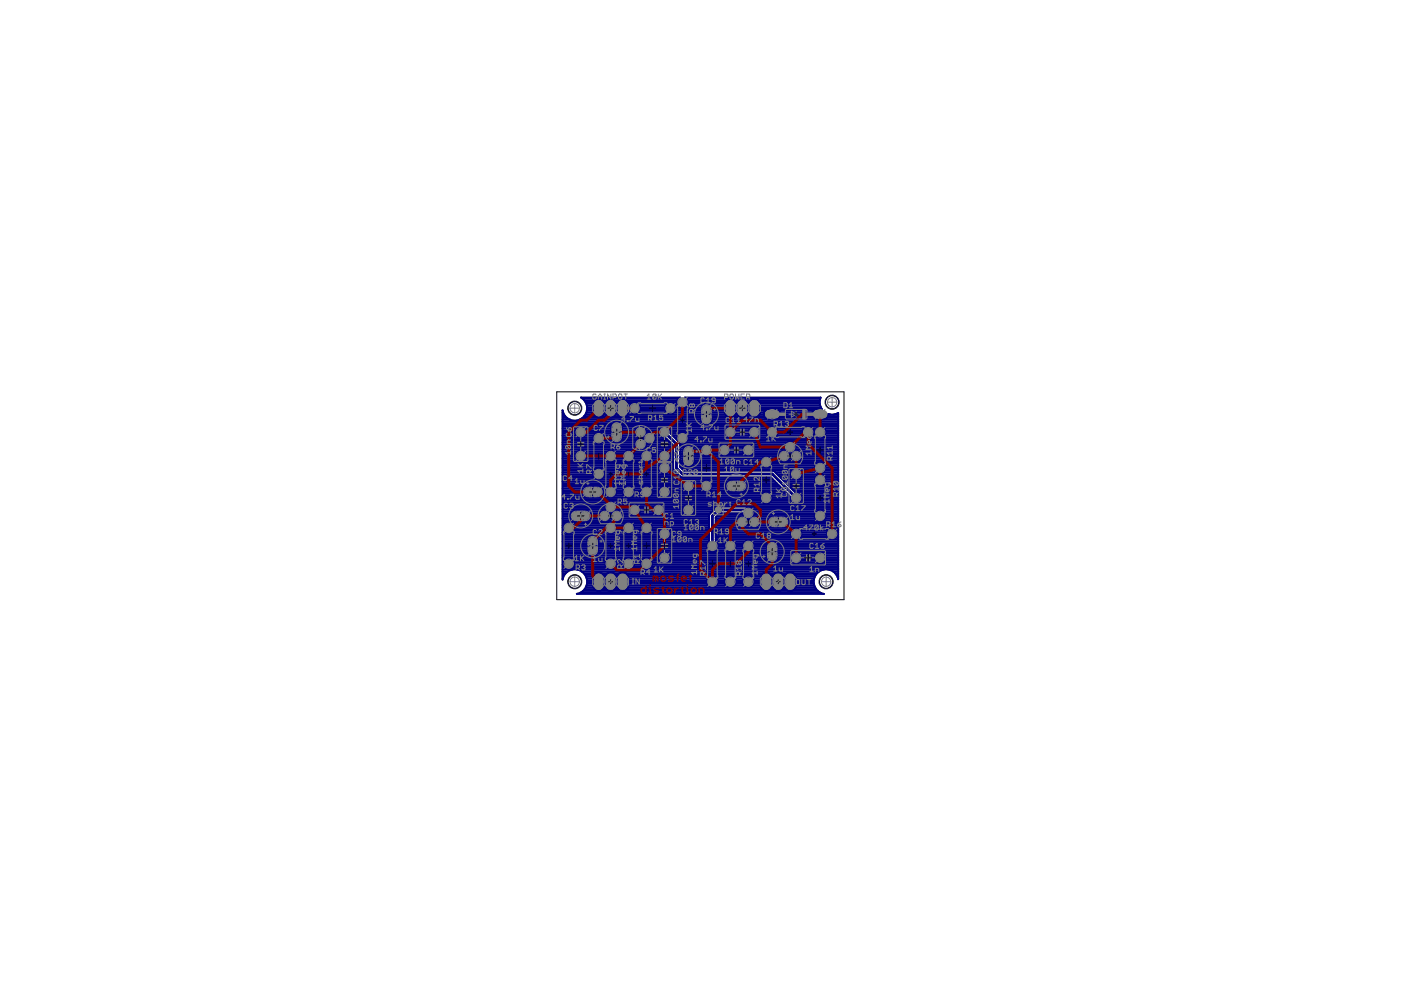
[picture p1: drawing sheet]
<svg xmlns="http://www.w3.org/2000/svg" width="297mm" height="210mm" viewBox="0 0 297 210" stroke-linecap="round" stroke-linejoin="round" font-family="sans-serif">
<g fill="#808080" stroke="#808080" stroke-width=".21">
<circle cx="121.9" cy="123.3" r="1.5"/>
<circle cx="121.9" cy="86.6" r="1.5"/>
<circle cx="176.4" cy="85.3" r="1.5"/>
<circle cx="175.2" cy="123.3" r="1.5"/>
<circle cx="157.1" cy="103" r=".76"/>
<circle cx="164" cy="110.7" r=".76"/>
<circle cx="163.7" cy="118" r=".76"/>
<circle cx="149.8" cy="86.8" r=".76"/>
<circle cx="125.7" cy="114.7" r=".76"/>
<circle cx="146" cy="95.7" r=".76"/>
<circle cx="124.1" cy="109.4" r=".76"/>
<circle cx="124.7" cy="104.3" r=".76"/>
<circle cx="130.7" cy="92.6" r=".76"/>
<circle cx="152.3" cy="108.1" r=".66"/>
</g>
<g fill="#808080" stroke="#808080" stroke-width=".21">
<path d="M126.2 85.3a.88 .88 0 0 1 1-.4 .88 .88 0 0 1 .6 .8v1.7a.87 .87 0 0 1-.9 .8 .87 .87 0 0 1-.8-.8v-1.7z"/>
<path d="M128.8 85.3a.88 .88 0 0 1 .9-.4 .88 .88 0 0 1 .6 .8v1.7a.87 .87 0 0 1-.8 .8 .87 .87 0 0 1-.9-.8v-1.7z"/>
<path d="M131.3 85.3a.88 .88 0 0 1 .9-.4 .88 .88 0 0 1 .7 .8v1.7a.87 .87 0 0 1-.9 .8 .87 .87 0 0 1-.9-.8v-1.7z"/>
<path d="M131.3 122a.88 .88 0 0 1 .9-.3 .88 .88 0 0 1 .7 .8v1.7a.87 .87 0 0 1-.9 .8 .87 .87 0 0 1-.9-.8v-1.7z"/>
<path d="M128.8 122a.88 .88 0 0 1 .9-.3 .88 .88 0 0 1 .6 .8v1.7a.87 .87 0 0 1-.8 .8 .87 .87 0 0 1-.9-.8v-1.7z"/>
<path d="M126.2 122a.88 .88 0 0 1 1-.3 .88 .88 0 0 1 .6 .8v1.7a.87 .87 0 0 1-.9 .8 .87 .87 0 0 1-.8-.8v-1.7z"/>
<path d="M161.8 122a.88 .88 0 0 1 .9-.3 .88 .88 0 0 1 .6 .8v1.7a.87 .87 0 0 1-.8 .8 .87 .87 0 0 1-.9-.8v-1.7z"/>
<path d="M164.3 122a.88 .88 0 0 1 .9-.3 .88 .88 0 0 1 .7 .8v1.7a.87 .87 0 0 1-.9 .8 .87 .87 0 0 1-.9-.8v-1.7z"/>
<path d="M166.8 122a.88 .88 0 0 1 1-.3 .88 .88 0 0 1 .6 .8v1.7a.87 .87 0 0 1-.9 .8 .87 .87 0 0 1-.8-.8v-1.7z"/>
<path d="M154.2 85.3a.88 .88 0 0 1 .9-.4 .88 .88 0 0 1 .6 .8v1.7a.87 .87 0 0 1-.8 .8 .87 .87 0 0 1-.9-.8v-1.7z"/>
<path d="M156.7 85.3a.88 .88 0 0 1 .9-.4 .88 .88 0 0 1 .7 .8v1.7a.87 .87 0 0 1-.9 .8 .87 .87 0 0 1-.9-.8v-1.7z"/>
<path d="M159.2 85.3a.88 .88 0 0 1 1-.4 .88 .88 0 0 1 .6 .8v1.7a.87 .87 0 0 1-.9 .8 .87 .87 0 0 1-.8-.8v-1.7z"/>
<path d="M172.6 87.4l.5-.3h1.5a.77 .77 0 0 1 .7 .7 .77 .77 0 0 1-.7 .8h-1.5a.76 .76 0 0 1-.5-1.2z"/>
<path d="M162.5 87.4l.5-.3h1.5a.77 .77 0 0 1 .7 .7 .77 .77 0 0 1-.7 .8h-1.5a.76 .76 0 0 1-.5-1.2z"/>
<circle cx="139.6" cy="108.1" r=".83"/>
<circle cx="134.5" cy="108.1" r=".83"/>
<circle cx="140.9" cy="99.2" r=".83"/>
<circle cx="140.9" cy="104.3" r=".83"/>
<circle cx="154.9" cy="91.6" r=".83"/>
<circle cx="159.9" cy="91.6" r=".83"/>
<circle cx="155.1" cy="103" r=".83"/>
<circle cx="146" cy="103" r=".83"/>
<circle cx="146" cy="108.1" r=".83"/>
<circle cx="153.6" cy="95.4" r=".83"/>
<circle cx="158.7" cy="95.4" r=".83"/>
<circle cx="168.8" cy="118.3" r=".83"/>
<circle cx="173.9" cy="118.3" r=".83"/>
<circle cx="166" cy="110.7" r=".83"/>
<circle cx="163.7" cy="116" r=".83"/>
<circle cx="149.8" cy="88.8" r=".83"/>
<circle cx="125.7" cy="116.7" r=".83"/>
<circle cx="146" cy="97.7" r=".83"/>
<circle cx="122.1" cy="109.4" r=".83"/>
<circle cx="126.7" cy="104.3" r=".83"/>
<circle cx="140.9" cy="96.7" r=".83"/>
<circle cx="140.9" cy="91.6" r=".83"/>
<circle cx="123.1" cy="91.6" r=".83"/>
<circle cx="123.1" cy="96.7" r=".83"/>
<circle cx="130.7" cy="90.6" r=".83"/>
<circle cx="168.8" cy="100.5" r=".83"/>
<circle cx="168.8" cy="105.6" r=".83"/>
<circle cx="140.9" cy="113.2" r=".83"/>
<circle cx="140.9" cy="118.3" r=".83"/>
<circle cx="133.3" cy="119.5" r=".83"/>
<circle cx="133.3" cy="111.9" r=".83"/>
<circle cx="173.9" cy="109.4" r=".83"/>
<circle cx="173.9" cy="101.8" r=".83"/>
<circle cx="173.9" cy="99.2" r=".83"/>
<circle cx="173.9" cy="91.6" r=".83"/>
<circle cx="162.5" cy="105.6" r=".83"/>
<circle cx="162.5" cy="98" r=".83"/>
<circle cx="171.3" cy="91.6" r=".83"/>
<circle cx="163.7" cy="91.6" r=".83"/>
<circle cx="149.8" cy="95.4" r=".83"/>
<circle cx="149.8" cy="103" r=".83"/>
<circle cx="168.8" cy="113.2" r=".83"/>
<circle cx="176.4" cy="113.2" r=".83"/>
<circle cx="151" cy="123.3" r=".83"/>
<circle cx="151" cy="115.7" r=".83"/>
<circle cx="158.7" cy="123.3" r=".83"/>
<circle cx="158.7" cy="115.7" r=".83"/>
<circle cx="154.9" cy="123.3" r=".83"/>
<circle cx="154.9" cy="115.7" r=".83"/>
<circle cx="129.5" cy="111.9" r=".83"/>
<circle cx="129.5" cy="119.5" r=".83"/>
<circle cx="120.6" cy="119.5" r=".83"/>
<circle cx="120.6" cy="111.9" r=".83"/>
<circle cx="137.1" cy="111.9" r=".83"/>
<circle cx="137.1" cy="119.5" r=".83"/>
<circle cx="133.3" cy="104.3" r=".83"/>
<circle cx="133.3" cy="96.7" r=".83"/>
<circle cx="129.5" cy="96.7" r=".83"/>
<circle cx="129.5" cy="104.3" r=".83"/>
<circle cx="126.9" cy="100.5" r=".83"/>
<circle cx="126.9" cy="92.9" r=".83"/>
<circle cx="144.7" cy="85.3" r=".83"/>
<circle cx="144.7" cy="92.9" r=".83"/>
<circle cx="137.1" cy="96.7" r=".83"/>
<circle cx="137.1" cy="104.3" r=".83"/>
<circle cx="128.2" cy="109.4" r=".83"/>
<circle cx="129.5" cy="107.5" r=".83"/>
<circle cx="130.7" cy="109.4" r=".83"/>
<circle cx="135.8" cy="91.6" r=".83"/>
<circle cx="137.7" cy="92.9" r=".83"/>
<circle cx="135.8" cy="94.2" r=".83"/>
<circle cx="166.3" cy="96.7" r=".83"/>
<circle cx="167.5" cy="94.8" r=".83"/>
<circle cx="168.8" cy="96.7" r=".83"/>
<circle cx="157.4" cy="110.7" r=".83"/>
<circle cx="158.7" cy="108.8" r=".83"/>
<circle cx="159.9" cy="110.7" r=".83"/>
<circle cx="142.2" cy="86.6" r=".83"/>
<circle cx="134.5" cy="86.6" r=".83"/>
</g>
<g fill="none" stroke="#000080" stroke-width=".42">
<path d="M119.3 87.8h.3M119.3 89h1.5M119.3 93.1h6.6M119.3 92.7h6.6M119.3 99.5h7.1M119.3 99.8h6.7M119.3 94.6h15.4M119.3 99.1h20.5M119.3 98.7h20.6M119.3 98.3h21M119.3 98h23.4M119.3 97.6h3.2"/>
<path d="M119.3 97.2h2.8M119.3 96.8h2.7M119.3 96.5h2.7M119.3 96.1h2.9M119.3 95.7h3.3M119.3 95.3h23.4M119.3 95h15.8M119.3 94.2h15.4M119.3 93.8h7.1M119.3 93.5h6.7M119.3 92.4h3M119.3 92h2.7"/>
<path d="M119.3 91.6h2.7M119.3 91.2h2.7M119.3 90.8h3.1M119.3 90.5h10.3M119.3 90.1h10.4M119.3 89.7h10.7M119.3 89.3h29.4M119.3 88.6h.9M119.3 88.2h.5M119.3 87.5h.1M119.3 87.1h.1M122.7 92.7l-.7-.6v-.9l.7-.6h.9l.6 .6v.9l-.6 .6"/>
<path d="M122.9 89h25.8M123.5 84.5h20.5M123.5 88.6h25.2M123.6 95.7h5.3M123.7 97.6h5.1M123.8 90.8h5.8M123.9 88.2h2.3M123.9 84.9h2.3M123.9 92.4h2.1M124 96.1h4.6M124.1 87.8h1.8M124.1 97.2h4.4"/>
<path d="M124.1 85.2h1.8M124.2 96.8h4.2M124.2 96.5h4.2M124.2 92h2.1M124.2 91.6h6M124.2 91.2h5.6M124.3 87.5h1.5M124.3 85.6h1.5M124.4 87.1h1.4M124.4 86h1.4M124.5 86.4h1.3M124.5 86.7h1.3"/>
<path d="M126.3 84.8a1.21 1.21 0 0 1 1.8 .8v1.9a1.19 1.19 0 0 1-1.2 1 1.19 1.19 0 0 1-1.1-1v-1.9zM126.9 99.4v2.2M126.9 99.5h.1M126.9 99.8h.1M127.5 99.5h12.3M127.5 93.8h7.2M127.5 92h2.4M127.7 88.2h1M127.7 84.9h1.1M127.8 99.8h12.2M127.9 93.5h2.1M127.9 92.4h1.8"/>
<path d="M128 87.8h.4M128 85.2h.4M128 93.1h1.8M128 92.7h1.7M128.1 86.4h.2M128.1 86.7h.2M128.1 87.5h.2M128.1 87.1h.2M128.1 86h.2M128.1 85.6h.2M128.8 84.8a1.21 1.21 0 0 1 1.8 .8v1.9a1.2 1.2 0 0 1-1.1 1 1.2 1.2 0 0 1-1.2-1v-1.9zM129.6 90.1l.7-.6h.9l.6 .6v1l-.6 .6a1.08 1.08 0 0 1 .4 1.6 1.08 1.08 0 0 1-1.7 0 1.08 1.08 0 0 1 .3-1.6l-.6-.6z"/>
<path d="M129.6 90.6h2.2M130 95.7h2.8M130.1 97.6h2.6M130.2 88.2h1.1M130.2 84.9h1.1M130.4 96.1h2M130.5 97.2h1.8M130.5 85.2h.5M130.5 87.8h.5M130.5 96.8h1.7M130.5 96.5h1.7M130.6 86.4h.2"/>
<path d="M130.6 86.7h.2M130.6 87.5h.2M130.6 87.1h.2M130.6 86h.2M130.6 85.6h.2M130.7 89.5v1.1M130.7 90.5h.1M130.7 90.1h.1M130.7 89.7h.1M131.3 84.8a1.21 1.21 0 0 1 1.9 .8v1.9a1.2 1.2 0 0 1-1.2 1 1.2 1.2 0 0 1-1.2-1v-1.9zM131.3 91.6h3.4M131.4 93.5h3.6"/>
<path d="M131.4 89.7h17.7M131.6 92h3.1M131.7 93.1h5M131.7 91.2h3M131.8 92.4h3.2M131.8 92.7h4.9M131.8 90.1h45.9M131.8 90.8h3.3M131.8 90.5h45.9M132.7 88.2h16.1M132.7 84.9h10.9M133 85.2h10.6"/>
<path d="M133.1 87.8h16.1M133.2 86.4h.3M133.2 86.7h.3M133.2 87.5h.8M133.2 87.1h.4M133.2 86h.4M133.2 85.6h.8M133.8 95.7h2.8M133.9 97.6h2.6M134.2 96.1h2M134.3 97.2h1.8M134.3 96.8h1.7"/>
<path d="M134.3 96.5h1.7M134.7 94.6l.7 .6h.8l.7-.6M135.1 85.6h6.4M135.1 87.5h6.4M135.4 93.1l-.7 .6v.9M135.4 92.7l-.7-.6v-.9l.7-.6h.8l.7 .6v.9l-.7 .6M135.5 87.1h5.6M135.5 86h5.6M135.6 86.4h5.4M135.6 86.7h5.4M136.2 93.1l.7 .6v.9M136.5 95h6.2"/>
<path d="M136.5 90.8h3.7M136.6 92.4h.2M136.6 93.5h.2M136.9 94.6h5.8M136.9 94.2h5.6M136.9 93.8h.3M136.9 92h.2M136.9 91.6h2.9M136.9 91.2h2.9M137.6 95.7h2.8M137.7 97.6h2.6M138 96.1h2"/>
<path d="M138.1 97.2h1.8M138.2 96.8h1.6M138.2 96.5h1.6M138.3 93.8h3.8M138.3 92h1.5M138.6 93.5h3.1M138.7 92.4h1.4M138.8 93.1h2.6M138.8 92.7h2.2M140.4 92.7l-.6-.6v-.9l.6-.6h.9l.7 .6v.5l2 2.1 .1 5.1 .9 .9h18.9l4.8 4.7h.5l.7 .6v.9l-.7 .6h-.8l-.7-.6v-.5l-4.3-4.3-19.1-.1-1.6-1.7v-5l-1.8-1.7M141 86.6h2.3M141.4 95.7h1.3"/>
<path d="M141.5 98.3h1.2M141.5 97.6h1.2M141.6 90.8h12.5M141.8 96.1h.9M141.8 99.8h1.2M141.9 98.7h.8M141.9 97.2h.8M142 99.5h.7M142 99.1h.7M142 96.8h.7M142 96.5h.7M142 91.6h11.8"/>
<path d="M142 91.2h11.8M142.2 86.4h.1M142.2 86.7h.1M142.2 85.4v2.3M142.2 87.5h.1M142.2 87.1h.1M142.2 86h.1M142.2 85.6h.1M142.2 92h1.9M142.6 92.4h1.1M142.8 85.6h.8M142.8 87.5h6.1"/>
<path d="M143 92.7h.6M143.2 86h.7M143.2 87.1h5.5M143.3 86.4h5.5M143.3 86.7h5.4M143.4 93.1h.2M143.6 84.8l.6-.5h-21a2.63 2.63 0 0 1 .2 4.4 2.63 2.63 0 0 1-4.1-1.7v35.9a2.63 2.63 0 0 1 2.6-2.2 2.63 2.63 0 0 1 2.6 2.3M143.6 84.8v.9l.7 .6M143.7 93.5h.1M144.1 93.8h.1M144.1 94.6h5M144.1 98.7h1.3"/>
<path d="M144.1 98.3h.9M144.1 98h.7M144.1 97.6h.7M144.1 97.2h.8M144.1 96.8h1.2M144.1 96.5h1.1M144.1 96.1h.9M144.1 95.7h.8M144.1 95.3h.8M144.1 95h1.1M144.1 94.2h22.5M144.3 99.1h28.5"/>
<path d="M144.7 99.5h28.1M144.8 97.7h2.3M145.3 93.8h21.7M145.3 92h8.5M145.4 84.5h28.5M145.5 86h3.6M145.6 93.5h32.1M145.6 92.4h8.5M145.8 84.8l-.6-.5h28.8l-.2 1.3M145.8 84.8v.9l-.7 .6M145.8 93.1h31.9M145.8 92.7h31.9"/>
<path d="M145.8 94.6a1.07 1.07 0 0 0-.9 .9 1.07 1.07 0 0 0 .6 1.1l-.7 .7v.9l.7 .6h.9l.7-.6v-.9l-.6-.7a1.08 1.08 0 0 0 .5-1.1 1.08 1.08 0 0 0-.8-.9M145.8 85.6h7.9M145.8 85.2h8M145.8 84.9h8.3M146 97.7v1.1M146 98.7h.1M146 98.3h.1M146 98h.1M146.6 98.7h15.1M146.7 96.8h18.5M146.7 96.5h2.6M146.7 95h2"/>
<path d="M146.9 98.3h14.5M147 96.1h1.9M147 95.3h1.7M147 95.7h1.7M147 97.2h14.7M147.1 98h14.3M147.1 97.6h14.3M148.7 88.8h2.2M149.2 85.9a1.08 1.08 0 0 1 1.5 .3 1.08 1.08 0 0 1-.4 1.6l.6 .6v.9l-.7 .7h-.9l-.6-.7v-.9l.6-.6a1.1 1.1 0 0 1-.1-1.9zM149.8 89h.1M149.8 88.8v1.2M149.8 89.7h.1"/>
<path d="M149.8 89.3h.1M150.2 96.5h2.9M150.4 87.8h3.4M150.4 94.6h2.5M150.5 89.7h27.2M150.5 86h3.2M150.6 87.5h3.1M150.6 96.1h2.1M150.7 86.4h3M150.7 88.2h3.4M150.8 95h1.7M150.8 87.1h2.9"/>
<path d="M150.8 86.7h2.9M150.8 95.7h1.7M150.8 95.3h1.7M150.8 89.3h26.9M150.9 89h26.8M150.9 88.6h11.4M154.1 96.5h4M154.2 84.8a1.21 1.21 0 0 1 1.8 .8v1.9a1.19 1.19 0 0 1-1.1 1 1.19 1.19 0 0 1-1.2-1v-1.9zM154.2 94.6h3.7M154.4 92.7l-.6-.6v-.9l.6-.6h.9l.6 .6v.9l-.6 .6M154.4 96.1h3.3M154.6 95h2.9"/>
<path d="M154.6 95.7h2.9M154.6 95.3h2.9M155.6 90.8h3.6M155.6 88.2h1M155.6 84.9h1M155.6 92.4h3.5M155.9 87.8h.4M155.9 85.2h.4M155.9 92h3M155.9 91.6h3M155.9 91.2h3M156 86.4h.2"/>
<path d="M156 86.7h.2M156 87.5h.2M156 87.1h.2M156 86h.2M156 85.6h.2M156.6 84.9l.7-.3v3.9a1.18 1.18 0 0 1-1.1-1.1v-.8h2.4v.8a1.18 1.18 0 0 1-1.2 1.1v-3.9l.8 .3M156.6 84.9l-.3 .4-.1 1.2h2.4v-1l-.4-.6M157.3 86.4h.1M157.3 86.7h.1M157.3 87.8h.1M157.3 88.2h.1M157.3 87.5h.1"/>
<path d="M157.3 87.1h.1M157.3 86h.1M157.3 85.6h.1M157.3 85.2h.1M157.3 84.9h.1M157.5 95.4h2.3M158.2 84.9h.9M158.2 88.2h.9M158.5 87.8h.3M158.5 85.2h.3M158.6 86.4h.1M158.6 86.7h.1"/>
<path d="M158.6 87.5h.1M158.6 87.1h.1M158.6 86h.1M158.6 85.6h.1M158.7 94.3v2.2M158.7 94.6h.1M158.7 96.5h.1M158.7 96.1h.1M158.7 95.7h.1M158.7 95.3h.1M158.7 95h.1M159.1 84.9l.8-.3v3.9a1.18 1.18 0 0 1-1.2-1.1v-.8h2.4v.8a1.18 1.18 0 0 1-1.1 1.1v-3.9l.7 .3"/>
<path d="M159.1 84.9l-.4 .6v1h2.4v-1l-.4-.6M159.2 96.5h6M159.4 94.6h7.1M159.5 92.7l-.6-.6v-.9l.6-.6h.9l.6 .6v.9l-.6 .6M159.6 96.1h5.8M159.8 95.7h6M159.8 95.3h6.8M159.8 95h6.7M159.9 86.4h.1M159.9 86.7h.1M159.9 87.8h.1M159.9 88.2h.1"/>
<path d="M159.9 87.5h.1M159.9 87.1h.1M159.9 86h.1M159.9 85.6h.1M159.9 85.2h.1M159.9 84.9h.1M160.7 90.8h2.3M160.7 92.4h2.2M160.7 84.9h13.1M160.7 88.2h1.3M161 92h1.7M161 91.6h1.7"/>
<path d="M161 91.2h1.7M161 87.8h11.2M161 85.2h12.8M161.1 85.6h12.7M161.1 86.4h12.9M161.1 86.7h1.7M161.1 87.5h.9M161.1 87.1h1.1M161.1 86h12.8M162.2 87.1a1.13 1.13 0 0 0-.2 1.1 1.13 1.13 0 0 0 1 .7M162.8 86.7h1.9M162.8 86.7l-.6 .4"/>
<path d="M163.2 97.2h2.1M163.2 98.7h9.7M163.3 92.7l-.6-.6v-.9l.6-.6h.9l.6 .6v.9l-.6 .6M163.5 98.3h9.8M163.5 98h14.2M163.5 97.6h2.2M163.7 86.7v2.2M163.7 88.6h.1M163.7 88.2h.1M163.7 87.5h.1M163.7 87.1h.1M164 99.8h4"/>
<path d="M164.5 90.8h6.1M164.5 92.4h6.1M164.7 86.7l.5 .4M164.8 92h5.5M164.8 91.6h5.5M164.8 91.2h5.5M165.2 88.6h7.3M165.2 87.1a1.14 1.14 0 0 1-.7 1.8M165.2 87.1h7.2M165.4 88.2h6.8M165.5 87.5h6.7M166.8 95.7h.1"/>
<path d="M166.9 97.6h1.3M167.2 96.1h.7M167.3 97.2h.5M167.3 96.8h.4M167.3 96.5h.4M168.1 93.8h9.6M168.1 95.7h.2M168.4 99.4l-.7 .7v.8M168.5 94.2h9.2M168.5 95.3h9.2M168.6 94.6h9.1M168.6 95h9.1"/>
<path d="M169.2 99.4l.7 .7v.8M169.3 95.7h8.4M169.4 97.6h8.3M169.6 99.8h3.4M169.7 96.1h8M169.8 97.2h7.9M169.9 96.8h7.8M169.9 96.5h7.8M170.9 92.7l-.6-.6v-.9l.6-.6h.9l.6 .6v.9l-.6 .6M172.1 90.8h1.1M172.1 92.4h1M172.4 92h.4"/>
<path d="M172.4 91.6h.4M172.4 91.2h.4M173 86.7a1.09 1.09 0 0 0-.8 1.1 1.09 1.09 0 0 0 .8 1.1h1.8a1.06 1.06 0 0 0 .8-1.1 2.32 2.32 0 0 0 2.1-.3v35.3a2.63 2.63 0 0 0-2.7-2.1 2.63 2.63 0 0 0-2.5 2.3M173.4 92.7l-.6-.6v-.9l.6-.6h.9l.6 .6v.9l-.6 .6M173.8 85.6l.4 1.1h-9.5M174.5 98.3h3.2M174.6 90.8h3.1M174.7 92.4h3M174.8 99.8h2.9M174.9 98.7h2.8M174.9 99.5h2.8M174.9 99.1h2.8"/>
<path d="M174.9 92h2.8M174.9 91.6h2.8M174.9 91.2h2.8M175.3 88.6h2.4M175.5 88.2h2.2M175.6 87.8h.3M176.9 87.8h.8M119.3 109.6h1.7M119.3 108.8h1.8M119.3 107.7h9.1M119.3 113.7h6.1M119.3 105.4h42.1"/>
<path d="M119.3 104.3h4.3M119.3 103.2h25.6M119.3 109.2h1.7M119.3 119.3h.2M119.3 102.8h25.6M119.3 119.7h.2M119.3 118.9h.3M119.3 118.5h.7M119.3 118.2h20.5M119.3 117.8h5.9M119.3 117.4h5.5M119.3 117.1h5.3"/>
<path d="M119.3 116.7h5.3M119.3 116.3h5.3M119.3 115.9h5.7M119.3 115.5h5.7M119.3 115.2h5.4M119.3 114.8h5.3M119.3 114.4h5.3M119.3 114h5.5M119.3 113.3h20.5M119.3 112.9h.8M119.3 112.5h.4M119.3 112.2h.2"/>
<path d="M119.3 111.8h.2M119.3 111.4h.3M119.3 111.1h.7M119.3 110.7h31M119.3 110.3h2.2M119.3 109.9h1.8M119.3 108.4h2.2M119.3 108.1h9.2M119.3 107.3h9.1M119.3 106.9h9.2M119.3 106.6h9.6M119.3 106.2h42.2"/>
<path d="M119.3 105.8h42.1M119.3 105.1h4.6M119.3 104.7h4.4M119.3 103.9h4.3M119.3 103.6h4.6M119.3 102.4h25.8M119.3 102.1h26.1M119.3 101.7h44.6M119.3 101.3h6.9M119.3 100.9h6.5M119.3 100.6h6.5M119.3 100.2h6.5"/>
<path d="M119.5 119.5h2.2M120.6 118.4v2.2M120.6 119.3h.1M120.6 119.7h.1M120.6 118.9h.1M120.6 118.5h.1M121 109.4h1.1M121.1 112.9h7.9M121.2 118.5h7.7M121.2 111.1h7.6M121.5 112.5h7.1M121.5 118.9h7.1"/>
<path d="M121.6 111.4h6.9M121.6 112.2h6.8M121.6 111.8h6.8M121.7 119.3h6.7M121.7 119.7h6.7M122.1 109.6h.1M122.1 108.8h.1M122.1 109.2h.1M122.1 108.3v2.2M122.1 110.3h.1M122.1 109.9h.1M122.1 108.4h.1"/>
<path d="M122.7 108.4h1M122.8 110.3h.8M123.1 108.8h.1M123.1 109.9h.1M124 103.4a1.1 1.1 0 0 1 1.6 .5l.6-.6h.9l.6 .6v.9l-.6 .6h-.9l-.6-.6a1.09 1.09 0 0 1-1.7 .3 1.09 1.09 0 0 1 .1-1.7zM124.6 108.4h3M124.7 110.3h2.9M124.8 114.1a1.08 1.08 0 0 1 1.7-.1 1.08 1.08 0 0 1-.4 1.7l.6 .6v.9l-.6 .6h-.9l-.6-.6v-.9l.6-.6a1.03 1.03 0 0 1-.4-1.6zM125.1 108.8h2.2M125.1 109.9h2.1M125.2 109.6h1.9M125.2 109.2a1.07 1.07 0 0 0-.9-.9 1.07 1.07 0 0 0-1.1 .6l-.6-.6h-1l-.6 .6v1l.6 .6h1l.6-.6 .3 .4"/>
<path d="M125.2 109.2a1.09 1.09 0 0 1-.5 1.1 1.09 1.09 0 0 1-1.2 0M125.2 109.2h1.9M125.4 105.1h.5M125.4 103.6h.5M125.8 100.5h2.2M125.9 113.7h14M126.1 117.8h13.7M126.3 115.9h23.7M126.3 115.5h23.7M126.5 117.4h13.7M126.5 114h13.7M126.6 115.2h23.5"/>
<path d="M126.7 114.4h23.6M126.7 117.1h36.6M126.7 116.7h23.8M126.7 116.3h23.4M126.7 114.8h23.6M126.9 101.3h.1M126.9 100.9h.1M126.9 100.6h.1M126.9 100.2h.1M127.4 105.1h1.3M127.4 103.6h1.3M127.7 101.3h35.9"/>
<path d="M127.7 104.3h.7M127.7 104.7h.7M127.7 103.9h.7M128 100.9h16.1M128 100.6h15.8M128 100.2h12.4M128.8 108.4h.1M128.8 110.3h1.4M129.1 108.8h.7M129.2 109.9h.6M129.3 109.6h.4M129.3 109.2h.4"/>
<path d="M130 112.9h2.8M130 118.5h2.7M130 108.4h.2M130 106.6h31.9M130.1 111.1h2.5M130.2 105.1h2.3M130.2 103.6h2.2M130.3 118.9h2M130.3 112.5h2.1M130.4 108.1h3.1M130.4 106.9h47.3M130.5 111.4h1.8"/>
<path d="M130.5 107.7h3M130.5 104.3h5.5M130.5 119.3h1.7M130.5 119.7h1.7M130.5 112.2h1.7M130.5 111.8h1.7M130.5 107.3h3.3M130.5 104.7h1.7M130.5 103.9h1.7M131.3 108.4h2.2M131.3 110.3h19M131.7 108.8h2"/>
<path d="M131.7 109.9h18.6M131.8 109.6h18.5M131.8 109.2h13.7M132.2 119.5h2.2M132.8 103.2l-.6 .6v1l.6 .6M133.3 119.3h.1M133.3 103.2v2.2M133.3 118.4v2.2M133.3 119.7h.1M133.3 118.9h.1M133.3 118.5h.1M133.3 105.1h.1"/>
<path d="M133.3 104.7h.1M133.3 103.9h.1M133.3 103.6h.1M133.7 103.2l.7 .6v1l-.7 .6M133.8 112.9h2.8M133.9 118.5h2.7M133.9 111.1h2.5M134.1 105.1h2.2M134.1 109.2l-.6-.6v-.9l.6-.6h.9l.6 .6v.9l-.6 .6M134.1 103.6h2.2M134.2 112.5h2M134.2 118.9h2"/>
<path d="M134.3 111.4h1.8M134.3 112.2h1.7M134.3 111.8h1.7M134.4 119.3h1.6M134.4 119.7h1.6M134.4 104.7h1.6M134.4 103.9h1.6M135.3 107.3h3.6M135.4 108.8h3.4M135.6 107.7h3M135.6 108.4h3M135.6 108.1h3"/>
<path d="M137.6 112.9h2.2M137.6 118.5h2.2M137.7 111.1h12.6M137.8 105.1h2.3M137.9 103.6h2.2M138 118.9h2M138 112.5h2M138.1 111.4h12.2M138.2 104.3h28.3M138.2 119.3h2.1M138.2 119.7h39.5M138.2 112.2h2.2"/>
<path d="M138.2 111.8h12.1M138.2 104.7h1.6M138.2 103.9h1.6M139.2 109.2l-.6-.6v-.9l.6-.6h.9l.6 .6v.9l-.6 .6M139.8 118.3h2.2M140.3 107.3h4.9M140.4 103.2l-.6 .6v1l.6 .6M140.4 108.8h4.7M140.7 107.7h4.1M140.7 108.4h4.1M140.7 108.1h4.1M140.9 103.2v2.2"/>
<path d="M140.9 117.2v2.2M140.9 119.3h.1M140.9 118.9h.1M140.9 118.5h.1M140.9 118.2h.1M140.9 117.8h.1M140.9 117.4h.1M140.9 105.1h.1M140.9 104.7h.1M140.9 103.9h.1M140.9 103.6h.1M141.4 103.2l.6 .6v1l-.6 .6"/>
<path d="M141.4 112.2h8.9M141.4 100.2h2M141.5 119.3h31.8M141.5 114h8.8M141.6 117.4h21.2M141.7 105.1h19.7M141.7 103.6h3.3M141.8 112.5h8.5M141.8 118.9h21.3M141.9 113.7h8.4M142 113.3h8.3M142 112.9h8.3"/>
<path d="M142 117.8h20.7M142 118.5h20.8M142 118.2h20.7M142 104.7h19.8M142 103.9h3.4M144.8 108.1h2.3M146 108.8h.1M146 107.7h.1M146 109.2h.1M146 107v2.2M146 108.4h.1M146 108.1h.1"/>
<path d="M146 107.3h.1M146.5 109.2h3.8M146.5 102.1h2.7M146.6 103.9h2.6M146.7 107.3h5.1M146.9 108.8h3.7M146.9 102.4h2M146.9 103.6h1.9M147 103.2h1.7M147 102.8h1.7M147.1 107.7h4.3M147.1 108.4h3.9"/>
<path d="M147.1 108.1h4.3M150.3 102.1h4.2M150.4 103.9h4M150.7 102.4h3.4M150.7 103.6h3.4M150.8 103.2h3.2M150.8 102.8h3.2M151.4 108.1l-1.1 1.1v5.7l-.3 .4v.9l.6 .6h.9l.6-.6v-.9l-.4-.4v-5.2l.7-.6 .6-.3h4.6v.4M151.6 116.7h2.7M151.7 113.7h16.1M151.7 114.8h2.6M151.7 114.4h26"/>
<path d="M151.7 114h16.5M151.7 113.3h16M151.7 112.9h16M151.7 112.5h16.2M151.7 112.2h16.6M151.7 111.8h26M151.7 111.4h5M151.7 111.1h4.6M151.7 110.7h4.6M151.7 110.3h4.6M151.7 109.9h4.9M151.9 109.6h6"/>
<path d="M152 116.3h1.9M152 115.2h1.9M152.1 115.9h1.7M152.1 115.5h1.7M152.3 109.2h5.3M152.9 107.3h24.8M154 103h1.1M155.1 103.2h.1M155.1 101.9v2.3M155.1 102.8h.1M155.1 103.9h.1M155.1 103.6h.1"/>
<path d="M155.1 102.4h.1M155.1 102.1h.1M155.4 116.7h2.7M155.4 114.8h2.7M155.7 102.1h1M155.8 116.3h1.9M155.8 103.9h.7M155.8 115.2h1.9M155.9 115.9h1.7M155.9 115.5h1.7M156.1 102.4h.1M156.1 103.6h.1"/>
<path d="M156.2 103.5l.3 .4M156.2 102.4a1.08 1.08 0 0 1 1.1-.4 1.08 1.08 0 0 1 .9 .8M156.2 102.4v.2l-.6-.7h-1l-.6 .7v.9l.6 .7h1l.6-.7M156.5 103.9l.4 .2 .8-.2M157 109.6l-.7 .6v.9l.7 .6h.8l.7-.6v-.9l-.7-.6M157.6 109.2l.6 .6h.9l.6-.6M157.6 102.1h6.7M157.7 103.9h8.5M158.1 102.4h6.6M158.1 103.6h7.7M158.1 111.4h1.1M158.2 109.9h.9"/>
<path d="M158.2 103.2h7.2M158.2 102.8v.5l-.5 .6M158.2 102.8h6.8M158.5 111.1h.4M158.5 110.7h.4M158.5 110.3h.4M159.1 107.7l.6 .6v.9M159.2 116.7h3.7M159.2 114.8h18.5M159.4 109.6h13.4M159.5 108.1h18.2M159.5 109.6l-.6 .6v.9l.6 .6h.9l.6-.6v-.9l-.6-.6"/>
<path d="M159.6 116.3h3.1M159.6 115.2h3.4M159.7 108.8h13.2M159.7 109.2h13.1M159.7 115.9h3M159.7 115.5h3M159.7 108.4h13.5M160.7 111.4h2.6M160.7 109.9h2.5M161 111.1h2M161 110.7h1.9M161 110.3h2"/>
<path d="M161.4 105.6h2.2M162.5 105.4h.1M162.5 104.5v2.2M162.5 106.6h.1M162.5 106.2h.1M162.5 105.8h.1M162.5 105.1h.1M162.5 104.7h.1M162.7 115.5v.9l.6 .7M162.7 117.8v.4l.4 .7M162.7 115.5l.6-.6h.9l.6 .6M162.8 117.4l-.1 .4"/>
<path d="M163.1 106.6h5.2M163.1 118.9l.4 .2 .8-.2M163.2 104.7h3.7M163.3 117.1l-.5 .3M163.4 106.2h4.5M163.5 105.1h3.8M163.6 105.4h4.1M163.6 105.8h4.1M163.8 109.6a1.08 1.08 0 0 0-.7 1.7 1.08 1.08 0 0 0 1.9-.2l.6 .6h.9l.6-.6v-.9l-.6-.6M164.2 109.6l.4 .1 .4 .5 .6-.6M164.2 117.1l.4 .3M164.2 117.1h13.5"/>
<path d="M164.3 118.9h3.7M164.4 115.2h13.3M164.4 100.2h3.3M164.5 116.7h13.2M164.6 117.4l.2 .4M164.6 117.4h3.5M164.7 118.5h3M164.7 111.4h.6M164.8 109.9h.4M164.8 115.5v.9l-.6 .7M164.8 117.8v.4l-.5 .7M164.8 118.2h2.9"/>
<path d="M164.8 117.8h3M164.8 116.3h12.9M164.8 115.9h12.9M164.8 115.5h12.9M164.8 100.6h2.9M165.2 100.9h2.5M165.6 101.3h2.5M165.9 101.7h6.9M166.3 102.1h6.5M166.7 102.4h6.4M166.8 111.4h10.9M166.8 109.9h6"/>
<path d="M167 102.8h10.7M167.1 111.1h10.6M167.1 110.7h10.6M167.1 110.3h6.1M167.4 103.2h10.3M167.7 100.9l.7 .7h.8l.7-.7M167.8 103.6h9.9M168.2 103.9h9.5M168.4 119.3l-.7-.6v-.9l.7-.6h.8l.7 .6v.9l-.7 .6M168.6 104.3h9.1M169.3 112.2h6.6M169.3 106.6h8.4"/>
<path d="M169.4 104.7h8.3M169.5 117.4h3.7M169.5 114h6.3M169.5 101.3h3.3M169.7 118.9h3.3M169.7 112.5h5.9M169.7 106.2h8M169.8 105.1h7.9M169.8 113.7h5.6M169.8 117.8h3M169.9 100.9h3.3M169.9 105.4h7.8"/>
<path d="M169.9 118.5h2.9M169.9 118.2h2.9M169.9 113.3h5.5M169.9 112.9h5.5M169.9 105.8h7.8M169.9 100.6h7.8M169.9 100.2h3.4M172.8 109.4h2.2M172.8 118.3h2.2M172.8 101.3l.6-.6h.9l.6 .6M172.8 101.3v.9l.6 .6M173.9 109.6h.1"/>
<path d="M173.9 108.8h.1M173.9 108.3v2.2M173.9 117.2v2.2M173.9 109.2h.1M173.9 119.3h.1M173.9 118.9h.1M173.9 118.5h.1M173.9 118.2h.1M173.9 117.8h.1M173.9 117.4h.1M173.9 110.3h.1M173.9 109.9h.1"/>
<path d="M173.9 108.4h.1M174.4 119.3h3.3M174.4 100.2h3.3M174.5 108.4h3.2M174.5 110.3h3.2M174.6 100.9h3.1M174.6 117.4h3.1M174.7 102.4h3M174.8 118.9h2.9M174.9 108.8h2.8M174.9 109.9h2.8M174.9 101.3v.9l-.6 .6"/>
<path d="M174.9 102.1h2.8M174.9 101.7h2.8M174.9 101.3h2.8M175 117.8h2.7M175 109.6h2.7M175 109.2h2.7M175 118.5h2.7M175 118.2h2.7M176.9 112.2h.8M177.1 114h.6M177.3 112.5h.4M177.4 113.7h.3"/>
<path d="M177.5 113.3h.2M177.5 112.9h.2M177.7 107.7h-19.1l-.4-.3h-5.2a.95 .95 0 0 0-1.1-.2 .95 .95 0 0 0-.5 .9M119.3 122.3h.1M119.3 122.7h.1M119.3 121.9h.4M119.3 121.5h.7M119.3 121.2h1.1M119.3 120.8h2M119.3 120.4h.6M119.3 120h.2M120.6 120.4h.1"/>
<path d="M120.6 120h.1M121.3 120.4h7.5M121.7 120h6.8M122.4 120.8h52.2M123.1 125.6h50.8M123.3 121.2h50.4M123.6 125.3h5.5M123.7 121.5h2.7M124 124.9h2.1M124.1 121.9h1.8M124.2 124.5h1.6M124.3 122.3h1.5"/>
<path d="M124.4 124.2h1.4M124.4 122.7h1.4M124.4 123.8h1.4M124.5 123a2.61 2.61 0 0 1-2.2 2.9h52.4a2.61 2.61 0 0 1-2.2-2.9M124.5 123.4h1.3M124.5 123h1.3M125.9 121.9l-.1 .4v2a1.19 1.19 0 0 0 1.1 1 1.19 1.19 0 0 0 1.2-1v-2l-.2-.4M125.9 121.9a1.18 1.18 0 0 1 2 0M127.4 121.5h1.4M127.8 124.9h.7M127.9 121.9h.6M128 124.5h.3"/>
<path d="M128.1 122.3h.2M128.1 123.4h21.9M128.1 124.2h.1M128.1 123.8h.1M128.1 123h.1M128.1 122.7h.1M128.2 123.4l.1 1 .2 .5M128.3 122.3a1.19 1.19 0 0 1 1.1-.9v3.9M128.3 122.3l-.1 1h2.5v-1M128.5 124.9l.5 .3 .6 .1M129.4 122.3h.1M129.4 124.9h.1"/>
<path d="M129.4 124.5h.1M129.4 124.2h.1M129.4 123.8h.1M129.4 123h.1M129.4 122.7h.1M129.4 121.9h.1M129.4 121.5h.1M129.5 121.4h.1M129.5 121.4v3.9M129.6 121.4a1.2 1.2 0 0 1 1.1 .9M129.8 125.3h1.9M130.1 121.5h1.3"/>
<path d="M130.1 120.4h2.5M130.4 124.9h.7M130.4 124.9l-.8 .4M130.5 120h1.7M130.5 121.9h.5M130.6 124.5h.3M130.7 122.3h.1M130.7 123.4v1l-.3 .5M130.7 124.2h.1M130.7 123.8h.1M130.7 123h.1M130.7 122.7h.1"/>
<path d="M130.8 123.4v1l.3 .5M130.8 122.3v1h2.4v-1M131.1 124.9l.8 .4M131.9 121.4h.1M131.9 121.4l-.7 .2-.4 .7M132 122.3h.1M132 121.4v3.9M132 124.9h.1M132 124.5h.1M132 124.2h.1M132 123.8h.1M132 123h.1"/>
<path d="M132 122.7h.1M132 121.9h.1M132 121.5h.1M132.3 125.3h32.4M132.6 121.5h29.3M132.9 124.9l-.4 .3-.6 .1M132.9 124.9h28.7M133 121.9h28.5M133.2 124.5h28.2M133.2 122.3h21.1M133.2 122.3a1.19 1.19 0 0 0-1.1-.9v3.9M133.2 123.4v1l-.3 .5"/>
<path d="M133.2 124.2h17.1M133.2 123.8h16.8M133.2 123h16.8M133.2 122.7h17M133.3 120.4h.1M133.3 120h.1M134 120.4h2.5M134.3 120h1.8M137.7 120.4h40M138.1 120h39.6M150 123.8l.6 .6h.9l.6-.6M150.6 122.3l-.6 .6v.9"/>
<path d="M151.5 122.3l.6 .6v.9M151.7 124.2h2.4M151.9 122.7h2M152.1 123.4h1.6M152.1 123.8h1.6M152.1 123h1.6M153.7 123.3h2.3M154.9 122.3h.1M154.9 123.4h.1M154.9 122.2v2.3M154.9 124.2h.1M154.9 123.8h.1"/>
<path d="M154.9 123h.1M154.9 122.7h.1M155.4 122.3h2.7M155.6 124.2h2.3M155.7 122.7h2.1M156 123.4h1.5M156 123.8h1.5M156 123h1.5M157.5 123.3h2.3M158.7 122.2v2.3M158.7 122.3h.1M158.7 123.4h.1"/>
<path d="M158.7 124.2h.1M158.7 123.8h.1M158.7 123h.1M158.7 122.7h.1M159.2 122.3h2.1M159.4 124.2h1.9M159.6 122.7h1.7M159.8 123.4h1.5M159.8 123.8h1.5M159.8 123h1.5M161.5 121.9a1.17 1.17 0 0 1 1.9 0M161.5 121.9l-.2 .4v2a1.2 1.2 0 0 0 1.2 1 1.2 1.2 0 0 0 1.1-1v-2l-.2-.4"/>
<path d="M163 121.5h1.4M163.3 124.9h.8M163.4 121.9h.6M163.6 124.5h.3M163.6 122.3h.2M163.6 123.4h8.9M163.6 124.2h.2M163.6 123.8h.2M163.6 123h.2M163.6 122.7h.2M163.8 123.4v.8a1.22 1.22 0 0 0 .8 1.1 1.22 1.22 0 0 0 1.3-.4M164.4 121.5l.6-.1v3.9"/>
<path d="M164.4 121.5l-.6 .8M165 122.3h.1M165 124.9h.1M165 124.5h.1M165 124.2h.1M165 123.8h.1M165 123h.1M165 122.7h.1M165 121.9h.1M165 121.5h.1M165.3 125.3h1.9M165.6 121.5h1.3"/>
<path d="M165.7 121.5l-.6-.1v3.9M165.7 121.5l.5 .8v1h-2.4v-1M165.9 124.9h.7M166 121.9h.5M166.1 124.5h.3M166.2 122.3h.1M166.2 123.4v1l-.3 .5M166.2 124.2h.1M166.2 123.8h.1M166.2 123h.1M166.2 122.7h.1M166.3 123.4v.8a1.22 1.22 0 0 0 .9 1.1 1.22 1.22 0 0 0 1.3-.4"/>
<path d="M166.9 121.5l.6-.1v3.9M166.9 121.5l-.6 .8M167.5 122.3h.1M167.5 124.9h.1M167.5 124.5h.1M167.5 124.2h.1M167.5 123.8h.1M167.5 123h.1M167.5 122.7h.1M167.5 121.9h.1M167.5 121.5h.1M167.9 125.3h5.5"/>
<path d="M168.2 121.5l-.6-.1v3.9M168.2 121.5l.1 .1a1.61 1.61 0 0 1 .5 1.7h-2.5v-1M168.2 121.5h5.1M168.5 124.9h4.5M168.6 121.9h4.4M168.7 124.5h4.1M168.7 122.3h4M168.8 123.4v.8l-.3 .7M168.8 124.2h3.9M168.8 123.8h3.8M168.8 123h3.7M168.8 122.7h3.8"/>
<path d="M175.7 120.8h2M176.6 121.2h1.1M177 121.5h.7M177.4 121.9h.3M177.6 122.3h.1M177.7 122.7h.1"/>
<circle cx="123.1" cy="96.7" r="1.15"/>
<circle cx="126.9" cy="92.9" r="1.15"/>
<circle cx="129.5" cy="96.7" r="1.15"/>
<circle cx="133.3" cy="96.7" r="1.15"/>
<circle cx="134.5" cy="86.5" r="1.15"/>
<circle cx="137.1" cy="96.7" r="1.16"/>
<circle cx="137.7" cy="92.9" r="1.16"/>
<circle cx="140.9" cy="96.7" r="1.16"/>
<circle cx="140.9" cy="99.2" r="1.16"/>
<circle cx="142.2" cy="86.6" r="1.21"/>
<circle cx="144.7" cy="92.9" r="1.15"/>
<circle cx="149.8" cy="95.4" r="1.15"/>
<circle cx="153.6" cy="95.4" r="1.15"/>
<circle cx="158.7" cy="95.4" r="1.2"/>
<circle cx="162.5" cy="98" r="1.15"/>
<circle cx="166.3" cy="96.7" r="1.16"/>
<circle cx="167.5" cy="94.8" r="1.16"/>
<circle cx="168.8" cy="96.7" r="1.15"/>
<circle cx="173.9" cy="99.2" r="1.16"/>
<circle cx="120.6" cy="111.9" r="1.15"/>
<circle cx="120.6" cy="119.5" r="1.21"/>
<circle cx="126.9" cy="100.5" r="1.21"/>
<circle cx="128.2" cy="109.4" r="1.15"/>
<circle cx="129.5" cy="107.5" r="1.15"/>
<circle cx="129.5" cy="111.9" r="1.16"/>
<circle cx="129.5" cy="119.5" r="1.16"/>
<circle cx="129.5" cy="104.3" r="1.15"/>
<circle cx="130.7" cy="109.4" r="1.15"/>
<circle cx="133.3" cy="119.5" r="1.2"/>
<circle cx="133.3" cy="111.9" r="1.16"/>
<circle cx="137.1" cy="111.9" r="1.15"/>
<circle cx="137.1" cy="104.3" r="1.15"/>
<circle cx="137.1" cy="119.5" r="1.16"/>
<circle cx="140.9" cy="118.3" r="1.21"/>
<circle cx="140.9" cy="113.2" r="1.16"/>
<circle cx="146" cy="108.1" r="1.21"/>
<circle cx="146" cy="103" r="1.15"/>
<circle cx="149.8" cy="103" r="1.15"/>
<circle cx="154.8" cy="115.7" r="1.15"/>
<circle cx="158.7" cy="115.7" r="1.15"/>
<circle cx="162.5" cy="105.6" r="1.21"/>
<circle cx="168.8" cy="113.2" r="1.16"/>
<circle cx="173.9" cy="109.4" r="1.21"/>
<circle cx="173.9" cy="118.3" r="1.21"/>
<circle cx="176.4" cy="113.2" r="1.16"/>
<circle cx="154.8" cy="123.3" r="1.21"/>
<circle cx="158.7" cy="123.3" r="1.21"/>
</g>
<path d="M140.9 91.6l2.5 2.6v5l1.3 1.3h19l5.1 5.1M158.7 108.8l-.7-.7h-5.7l-1.3 1.3v6.3" fill="none" stroke="#000080" stroke-width=".61"/>
<circle cx="139.6" cy="108.1" r=".71" fill="#008000" stroke="#008000" stroke-width=".21"/>
<circle cx="139.6" cy="108.1" r=".4" fill="#fff" stroke="#000" stroke-width=".21"/>
<circle cx="134.5" cy="108.1" r=".71" fill="#008000" stroke="#008000" stroke-width=".21"/>
<circle cx="134.5" cy="108.1" r=".4" fill="#fff" stroke="#000" stroke-width=".21"/>
<circle cx="140.9" cy="99.2" r=".71" fill="#008000" stroke="#008000" stroke-width=".21"/>
<circle cx="140.9" cy="99.2" r=".4" fill="#fff" stroke="#000" stroke-width=".21"/>
<circle cx="140.9" cy="104.3" r=".71" fill="#008000" stroke="#008000" stroke-width=".21"/>
<circle cx="140.9" cy="104.3" r=".4" fill="#fff" stroke="#000" stroke-width=".21"/>
<circle cx="154.9" cy="91.6" r=".71" fill="#008000" stroke="#008000" stroke-width=".21"/>
<circle cx="154.9" cy="91.6" r=".4" fill="#fff" stroke="#000" stroke-width=".21"/>
<circle cx="159.9" cy="91.6" r=".71" fill="#008000" stroke="#008000" stroke-width=".21"/>
<circle cx="159.9" cy="91.6" r=".4" fill="#fff" stroke="#000" stroke-width=".21"/>
<circle cx="155.1" cy="103" r=".71" fill="#008000" stroke="#008000" stroke-width=".21"/>
<circle cx="155.1" cy="103" r=".4" fill="#fff" stroke="#000" stroke-width=".21"/>
<circle cx="157.1" cy="103" r=".66" fill="#008000" stroke="#008000" stroke-width=".21"/>
<circle cx="157.1" cy="103" r=".4" fill="#fff" stroke="#000" stroke-width=".21"/>
<circle cx="146" cy="103" r=".71" fill="#008000" stroke="#008000" stroke-width=".21"/>
<circle cx="146" cy="103" r=".4" fill="#fff" stroke="#000" stroke-width=".21"/>
<circle cx="146" cy="108.1" r=".71" fill="#008000" stroke="#008000" stroke-width=".21"/>
<circle cx="146" cy="108.1" r=".4" fill="#fff" stroke="#000" stroke-width=".21"/>
<circle cx="153.6" cy="95.4" r=".71" fill="#008000" stroke="#008000" stroke-width=".21"/>
<circle cx="153.6" cy="95.4" r=".4" fill="#fff" stroke="#000" stroke-width=".21"/>
<circle cx="158.7" cy="95.4" r=".71" fill="#008000" stroke="#008000" stroke-width=".21"/>
<circle cx="158.7" cy="95.4" r=".4" fill="#fff" stroke="#000" stroke-width=".21"/>
<circle cx="168.8" cy="118.3" r=".71" fill="#008000" stroke="#008000" stroke-width=".21"/>
<circle cx="168.8" cy="118.3" r=".4" fill="#fff" stroke="#000" stroke-width=".21"/>
<circle cx="173.9" cy="118.3" r=".71" fill="#008000" stroke="#008000" stroke-width=".21"/>
<circle cx="173.9" cy="118.3" r=".4" fill="#fff" stroke="#000" stroke-width=".21"/>
<circle cx="166" cy="110.7" r=".71" fill="#008000" stroke="#008000" stroke-width=".21"/>
<circle cx="166" cy="110.7" r=".4" fill="#fff" stroke="#000" stroke-width=".21"/>
<circle cx="164" cy="110.7" r=".66" fill="#008000" stroke="#008000" stroke-width=".21"/>
<circle cx="164" cy="110.7" r=".4" fill="#fff" stroke="#000" stroke-width=".21"/>
<circle cx="163.7" cy="116" r=".71" fill="#008000" stroke="#008000" stroke-width=".21"/>
<circle cx="163.7" cy="116" r=".4" fill="#fff" stroke="#000" stroke-width=".21"/>
<circle cx="163.7" cy="118" r=".66" fill="#008000" stroke="#008000" stroke-width=".21"/>
<circle cx="163.7" cy="118" r=".4" fill="#fff" stroke="#000" stroke-width=".21"/>
<circle cx="149.8" cy="88.8" r=".71" fill="#008000" stroke="#008000" stroke-width=".21"/>
<circle cx="149.8" cy="88.8" r=".4" fill="#fff" stroke="#000" stroke-width=".21"/>
<circle cx="149.8" cy="86.8" r=".66" fill="#008000" stroke="#008000" stroke-width=".21"/>
<circle cx="149.8" cy="86.8" r=".4" fill="#fff" stroke="#000" stroke-width=".21"/>
<circle cx="125.7" cy="116.7" r=".71" fill="#008000" stroke="#008000" stroke-width=".21"/>
<circle cx="125.7" cy="116.7" r=".4" fill="#fff" stroke="#000" stroke-width=".21"/>
<circle cx="125.7" cy="114.7" r=".66" fill="#008000" stroke="#008000" stroke-width=".21"/>
<circle cx="125.7" cy="114.7" r=".4" fill="#fff" stroke="#000" stroke-width=".21"/>
<circle cx="146" cy="97.7" r=".71" fill="#008000" stroke="#008000" stroke-width=".21"/>
<circle cx="146" cy="97.7" r=".4" fill="#fff" stroke="#000" stroke-width=".21"/>
<circle cx="146" cy="95.7" r=".66" fill="#008000" stroke="#008000" stroke-width=".21"/>
<circle cx="146" cy="95.7" r=".4" fill="#fff" stroke="#000" stroke-width=".21"/>
<circle cx="122.1" cy="109.4" r=".71" fill="#008000" stroke="#008000" stroke-width=".21"/>
<circle cx="122.1" cy="109.4" r=".4" fill="#fff" stroke="#000" stroke-width=".21"/>
<circle cx="124.1" cy="109.4" r=".66" fill="#008000" stroke="#008000" stroke-width=".21"/>
<circle cx="124.1" cy="109.4" r=".4" fill="#fff" stroke="#000" stroke-width=".21"/>
<circle cx="126.7" cy="104.3" r=".71" fill="#008000" stroke="#008000" stroke-width=".21"/>
<circle cx="126.7" cy="104.3" r=".4" fill="#fff" stroke="#000" stroke-width=".21"/>
<circle cx="124.7" cy="104.3" r=".66" fill="#008000" stroke="#008000" stroke-width=".21"/>
<circle cx="124.7" cy="104.3" r=".4" fill="#fff" stroke="#000" stroke-width=".21"/>
<circle cx="140.9" cy="96.7" r=".71" fill="#008000" stroke="#008000" stroke-width=".21"/>
<circle cx="140.9" cy="96.7" r=".4" fill="#fff" stroke="#000" stroke-width=".21"/>
<circle cx="140.9" cy="91.6" r=".71" fill="#008000" stroke="#008000" stroke-width=".21"/>
<circle cx="140.9" cy="91.6" r=".4" fill="#fff" stroke="#000" stroke-width=".21"/>
<circle cx="123.1" cy="91.6" r=".71" fill="#008000" stroke="#008000" stroke-width=".21"/>
<circle cx="123.1" cy="91.6" r=".4" fill="#fff" stroke="#000" stroke-width=".21"/>
<circle cx="123.1" cy="96.7" r=".71" fill="#008000" stroke="#008000" stroke-width=".21"/>
<circle cx="123.1" cy="96.7" r=".4" fill="#fff" stroke="#000" stroke-width=".21"/>
<circle cx="130.7" cy="90.6" r=".71" fill="#008000" stroke="#008000" stroke-width=".21"/>
<circle cx="130.7" cy="90.6" r=".4" fill="#fff" stroke="#000" stroke-width=".21"/>
<circle cx="130.7" cy="92.6" r=".66" fill="#008000" stroke="#008000" stroke-width=".21"/>
<circle cx="130.7" cy="92.6" r=".4" fill="#fff" stroke="#000" stroke-width=".21"/>
<circle cx="168.8" cy="100.5" r=".71" fill="#008000" stroke="#008000" stroke-width=".21"/>
<circle cx="168.8" cy="100.5" r=".4" fill="#fff" stroke="#000" stroke-width=".21"/>
<circle cx="168.8" cy="105.6" r=".71" fill="#008000" stroke="#008000" stroke-width=".21"/>
<circle cx="168.8" cy="105.6" r=".4" fill="#fff" stroke="#000" stroke-width=".21"/>
<circle cx="140.9" cy="113.2" r=".71" fill="#008000" stroke="#008000" stroke-width=".21"/>
<circle cx="140.9" cy="113.2" r=".4" fill="#fff" stroke="#000" stroke-width=".21"/>
<circle cx="140.9" cy="118.3" r=".71" fill="#008000" stroke="#008000" stroke-width=".21"/>
<circle cx="140.9" cy="118.3" r=".4" fill="#fff" stroke="#000" stroke-width=".21"/>
<path d="M126.9 85.8v1.5" fill="none" stroke="#008000" stroke-width="1.5"/>
<circle cx="126.9" cy="86.6" r=".51" fill="#fff" stroke="#000" stroke-width=".21"/>
<path d="M129.5 85.8v1.5" fill="none" stroke="#008000" stroke-width="1.5"/>
<circle cx="129.5" cy="86.6" r=".51" fill="#fff" stroke="#000" stroke-width=".21"/>
<path d="M132 85.8v1.5" fill="none" stroke="#008000" stroke-width="1.5"/>
<circle cx="132" cy="86.6" r=".51" fill="#fff" stroke="#000" stroke-width=".21"/>
<path d="M132 122.6v1.5" fill="none" stroke="#008000" stroke-width="1.5"/>
<circle cx="132" cy="123.3" r=".51" fill="#fff" stroke="#000" stroke-width=".21"/>
<path d="M129.5 122.6v1.5" fill="none" stroke="#008000" stroke-width="1.5"/>
<circle cx="129.5" cy="123.3" r=".51" fill="#fff" stroke="#000" stroke-width=".21"/>
<path d="M126.9 122.6v1.5" fill="none" stroke="#008000" stroke-width="1.5"/>
<circle cx="126.9" cy="123.3" r=".51" fill="#fff" stroke="#000" stroke-width=".21"/>
<path d="M162.5 122.6v1.5" fill="none" stroke="#008000" stroke-width="1.5"/>
<circle cx="162.5" cy="123.3" r=".51" fill="#fff" stroke="#000" stroke-width=".21"/>
<path d="M165 122.6v1.5" fill="none" stroke="#008000" stroke-width="1.5"/>
<circle cx="165" cy="123.3" r=".51" fill="#fff" stroke="#000" stroke-width=".21"/>
<path d="M167.5 122.6v1.5" fill="none" stroke="#008000" stroke-width="1.5"/>
<circle cx="167.5" cy="123.3" r=".51" fill="#fff" stroke="#000" stroke-width=".21"/>
<path d="M154.9 85.8v1.5" fill="none" stroke="#008000" stroke-width="1.5"/>
<circle cx="154.9" cy="86.6" r=".51" fill="#fff" stroke="#000" stroke-width=".21"/>
<path d="M157.4 85.8v1.5" fill="none" stroke="#008000" stroke-width="1.5"/>
<circle cx="157.4" cy="86.6" r=".51" fill="#fff" stroke="#000" stroke-width=".21"/>
<path d="M159.9 85.8v1.5" fill="none" stroke="#008000" stroke-width="1.5"/>
<circle cx="159.9" cy="86.6" r=".51" fill="#fff" stroke="#000" stroke-width=".21"/>
<circle cx="133.3" cy="119.5" r=".71" fill="#008000" stroke="#008000" stroke-width=".21"/>
<circle cx="133.3" cy="119.5" r=".4" fill="#fff" stroke="#000" stroke-width=".21"/>
<circle cx="133.3" cy="111.9" r=".71" fill="#008000" stroke="#008000" stroke-width=".21"/>
<circle cx="133.3" cy="111.9" r=".4" fill="#fff" stroke="#000" stroke-width=".21"/>
<circle cx="173.9" cy="109.4" r=".71" fill="#008000" stroke="#008000" stroke-width=".21"/>
<circle cx="173.9" cy="109.4" r=".4" fill="#fff" stroke="#000" stroke-width=".21"/>
<circle cx="173.9" cy="101.8" r=".71" fill="#008000" stroke="#008000" stroke-width=".21"/>
<circle cx="173.9" cy="101.8" r=".4" fill="#fff" stroke="#000" stroke-width=".21"/>
<circle cx="173.9" cy="99.2" r=".71" fill="#008000" stroke="#008000" stroke-width=".21"/>
<circle cx="173.9" cy="99.2" r=".4" fill="#fff" stroke="#000" stroke-width=".21"/>
<circle cx="173.9" cy="91.6" r=".71" fill="#008000" stroke="#008000" stroke-width=".21"/>
<circle cx="173.9" cy="91.6" r=".4" fill="#fff" stroke="#000" stroke-width=".21"/>
<circle cx="162.5" cy="105.6" r=".71" fill="#008000" stroke="#008000" stroke-width=".21"/>
<circle cx="162.5" cy="105.6" r=".4" fill="#fff" stroke="#000" stroke-width=".21"/>
<circle cx="162.5" cy="98" r=".71" fill="#008000" stroke="#008000" stroke-width=".21"/>
<circle cx="162.5" cy="98" r=".4" fill="#fff" stroke="#000" stroke-width=".21"/>
<circle cx="171.3" cy="91.6" r=".71" fill="#008000" stroke="#008000" stroke-width=".21"/>
<circle cx="171.3" cy="91.6" r=".4" fill="#fff" stroke="#000" stroke-width=".21"/>
<circle cx="163.7" cy="91.6" r=".71" fill="#008000" stroke="#008000" stroke-width=".21"/>
<circle cx="163.7" cy="91.6" r=".4" fill="#fff" stroke="#000" stroke-width=".21"/>
<circle cx="149.8" cy="95.4" r=".71" fill="#008000" stroke="#008000" stroke-width=".21"/>
<circle cx="149.8" cy="95.4" r=".4" fill="#fff" stroke="#000" stroke-width=".21"/>
<circle cx="149.8" cy="103" r=".71" fill="#008000" stroke="#008000" stroke-width=".21"/>
<circle cx="149.8" cy="103" r=".4" fill="#fff" stroke="#000" stroke-width=".21"/>
<circle cx="168.8" cy="113.2" r=".71" fill="#008000" stroke="#008000" stroke-width=".21"/>
<circle cx="168.8" cy="113.2" r=".4" fill="#fff" stroke="#000" stroke-width=".21"/>
<circle cx="176.4" cy="113.2" r=".71" fill="#008000" stroke="#008000" stroke-width=".21"/>
<circle cx="176.4" cy="113.2" r=".4" fill="#fff" stroke="#000" stroke-width=".21"/>
<circle cx="151" cy="123.3" r=".71" fill="#008000" stroke="#008000" stroke-width=".21"/>
<circle cx="151" cy="123.3" r=".4" fill="#fff" stroke="#000" stroke-width=".21"/>
<circle cx="151" cy="115.7" r=".71" fill="#008000" stroke="#008000" stroke-width=".21"/>
<circle cx="151" cy="115.7" r=".4" fill="#fff" stroke="#000" stroke-width=".21"/>
<circle cx="158.7" cy="123.3" r=".71" fill="#008000" stroke="#008000" stroke-width=".21"/>
<circle cx="158.7" cy="123.3" r=".4" fill="#fff" stroke="#000" stroke-width=".21"/>
<circle cx="158.7" cy="115.7" r=".71" fill="#008000" stroke="#008000" stroke-width=".21"/>
<circle cx="158.7" cy="115.7" r=".4" fill="#fff" stroke="#000" stroke-width=".21"/>
<circle cx="154.9" cy="123.3" r=".71" fill="#008000" stroke="#008000" stroke-width=".21"/>
<circle cx="154.9" cy="123.3" r=".4" fill="#fff" stroke="#000" stroke-width=".21"/>
<circle cx="154.9" cy="115.7" r=".71" fill="#008000" stroke="#008000" stroke-width=".21"/>
<circle cx="154.9" cy="115.7" r=".4" fill="#fff" stroke="#000" stroke-width=".21"/>
<circle cx="129.5" cy="111.9" r=".71" fill="#008000" stroke="#008000" stroke-width=".21"/>
<circle cx="129.5" cy="111.9" r=".4" fill="#fff" stroke="#000" stroke-width=".21"/>
<circle cx="129.5" cy="119.5" r=".71" fill="#008000" stroke="#008000" stroke-width=".21"/>
<circle cx="129.5" cy="119.5" r=".4" fill="#fff" stroke="#000" stroke-width=".21"/>
<circle cx="120.6" cy="119.5" r=".71" fill="#008000" stroke="#008000" stroke-width=".21"/>
<circle cx="120.6" cy="119.5" r=".4" fill="#fff" stroke="#000" stroke-width=".21"/>
<circle cx="120.6" cy="111.9" r=".71" fill="#008000" stroke="#008000" stroke-width=".21"/>
<circle cx="120.6" cy="111.9" r=".4" fill="#fff" stroke="#000" stroke-width=".21"/>
<circle cx="137.1" cy="111.9" r=".71" fill="#008000" stroke="#008000" stroke-width=".21"/>
<circle cx="137.1" cy="111.9" r=".4" fill="#fff" stroke="#000" stroke-width=".21"/>
<circle cx="137.1" cy="119.5" r=".71" fill="#008000" stroke="#008000" stroke-width=".21"/>
<circle cx="137.1" cy="119.5" r=".4" fill="#fff" stroke="#000" stroke-width=".21"/>
<circle cx="133.3" cy="104.3" r=".71" fill="#008000" stroke="#008000" stroke-width=".21"/>
<circle cx="133.3" cy="104.3" r=".4" fill="#fff" stroke="#000" stroke-width=".21"/>
<circle cx="133.3" cy="96.7" r=".71" fill="#008000" stroke="#008000" stroke-width=".21"/>
<circle cx="133.3" cy="96.7" r=".4" fill="#fff" stroke="#000" stroke-width=".21"/>
<circle cx="129.5" cy="96.7" r=".71" fill="#008000" stroke="#008000" stroke-width=".21"/>
<circle cx="129.5" cy="96.7" r=".4" fill="#fff" stroke="#000" stroke-width=".21"/>
<circle cx="129.5" cy="104.3" r=".71" fill="#008000" stroke="#008000" stroke-width=".21"/>
<circle cx="129.5" cy="104.3" r=".4" fill="#fff" stroke="#000" stroke-width=".21"/>
<circle cx="126.9" cy="100.5" r=".71" fill="#008000" stroke="#008000" stroke-width=".21"/>
<circle cx="126.9" cy="100.5" r=".4" fill="#fff" stroke="#000" stroke-width=".21"/>
<circle cx="126.9" cy="92.9" r=".71" fill="#008000" stroke="#008000" stroke-width=".21"/>
<circle cx="126.9" cy="92.9" r=".4" fill="#fff" stroke="#000" stroke-width=".21"/>
<circle cx="144.7" cy="85.3" r=".71" fill="#008000" stroke="#008000" stroke-width=".21"/>
<circle cx="144.7" cy="85.3" r=".4" fill="#fff" stroke="#000" stroke-width=".21"/>
<circle cx="144.7" cy="92.9" r=".71" fill="#008000" stroke="#008000" stroke-width=".21"/>
<circle cx="144.7" cy="92.9" r=".4" fill="#fff" stroke="#000" stroke-width=".21"/>
<circle cx="137.1" cy="96.7" r=".71" fill="#008000" stroke="#008000" stroke-width=".21"/>
<circle cx="137.1" cy="96.7" r=".4" fill="#fff" stroke="#000" stroke-width=".21"/>
<circle cx="137.1" cy="104.3" r=".71" fill="#008000" stroke="#008000" stroke-width=".21"/>
<circle cx="137.1" cy="104.3" r=".4" fill="#fff" stroke="#000" stroke-width=".21"/>
<circle cx="128.2" cy="109.4" r=".71" fill="#008000" stroke="#008000" stroke-width=".21"/>
<circle cx="128.2" cy="109.4" r=".4" fill="#fff" stroke="#000" stroke-width=".21"/>
<circle cx="129.5" cy="107.5" r=".71" fill="#008000" stroke="#008000" stroke-width=".21"/>
<circle cx="129.5" cy="107.5" r=".4" fill="#fff" stroke="#000" stroke-width=".21"/>
<circle cx="130.7" cy="109.4" r=".71" fill="#008000" stroke="#008000" stroke-width=".21"/>
<circle cx="130.7" cy="109.4" r=".4" fill="#fff" stroke="#000" stroke-width=".21"/>
<circle cx="135.8" cy="91.6" r=".71" fill="#008000" stroke="#008000" stroke-width=".21"/>
<circle cx="135.8" cy="91.6" r=".4" fill="#fff" stroke="#000" stroke-width=".21"/>
<circle cx="137.7" cy="92.9" r=".71" fill="#008000" stroke="#008000" stroke-width=".21"/>
<circle cx="137.7" cy="92.9" r=".4" fill="#fff" stroke="#000" stroke-width=".21"/>
<circle cx="135.8" cy="94.2" r=".71" fill="#008000" stroke="#008000" stroke-width=".21"/>
<circle cx="135.8" cy="94.2" r=".4" fill="#fff" stroke="#000" stroke-width=".21"/>
<circle cx="166.3" cy="96.7" r=".71" fill="#008000" stroke="#008000" stroke-width=".21"/>
<circle cx="166.3" cy="96.7" r=".4" fill="#fff" stroke="#000" stroke-width=".21"/>
<circle cx="167.5" cy="94.8" r=".71" fill="#008000" stroke="#008000" stroke-width=".21"/>
<circle cx="167.5" cy="94.8" r=".4" fill="#fff" stroke="#000" stroke-width=".21"/>
<circle cx="168.8" cy="96.7" r=".71" fill="#008000" stroke="#008000" stroke-width=".21"/>
<circle cx="168.8" cy="96.7" r=".4" fill="#fff" stroke="#000" stroke-width=".21"/>
<circle cx="157.4" cy="110.7" r=".71" fill="#008000" stroke="#008000" stroke-width=".21"/>
<circle cx="157.4" cy="110.7" r=".4" fill="#fff" stroke="#000" stroke-width=".21"/>
<circle cx="158.7" cy="108.8" r=".71" fill="#008000" stroke="#008000" stroke-width=".21"/>
<circle cx="158.7" cy="108.8" r=".4" fill="#fff" stroke="#000" stroke-width=".21"/>
<circle cx="159.9" cy="110.7" r=".71" fill="#008000" stroke="#008000" stroke-width=".21"/>
<circle cx="159.9" cy="110.7" r=".4" fill="#fff" stroke="#000" stroke-width=".21"/>
<circle cx="142.2" cy="86.6" r=".71" fill="#008000" stroke="#008000" stroke-width=".21"/>
<circle cx="142.2" cy="86.6" r=".4" fill="#fff" stroke="#000" stroke-width=".21"/>
<circle cx="134.5" cy="86.6" r=".71" fill="#008000" stroke="#008000" stroke-width=".21"/>
<circle cx="134.5" cy="86.6" r=".4" fill="#fff" stroke="#000" stroke-width=".21"/>
<path d="M173.2 87.8h1.3" fill="none" stroke="#008000" stroke-width="1.3"/>
<circle cx="173.9" cy="87.8" r=".4" fill="#fff" stroke="#000" stroke-width=".21"/>
<path d="M163.1 87.8h1.3" fill="none" stroke="#008000" stroke-width="1.3"/>
<circle cx="163.7" cy="87.8" r=".4" fill="#fff" stroke="#000" stroke-width=".21"/>
<circle cx="152.3" cy="108.1" r=".55" fill="#008000" stroke="#008000" stroke-width=".21"/>
<circle cx="152.3" cy="108.1" r=".36" fill="#fff" stroke="#000" stroke-width=".21"/>
<g fill="none" stroke="#800000" stroke-width=".3">
<path d="M136.9 124.2v1.5h-.7l-.2-.2v-.5l.2-.3h.7M137.6 125.7h.5M137.6 124.7h.2v1M137.8 124v.2M139 122.4l-.3-.2h-.2v1M139 122.4v.8M139 122.4l.2-.2 .3 .2v.8M139.7 124.7h-.8l-.2 .3 .2 .2h.5l.3 .3-.3 .2h-.7M140.3 124.7h.5M140.4 122.2h.5l.2 .2v.6l-.2 .2h-.5l-.3-.2v-.6zM140.6 124.5v1l.2 .2M141.6 124.7h.6l.2 .3v.5l-.2 .2h-.6l-.2-.2v-.5z"/>
<path d="M142.8 122.2h-.8l-.2 .2 .2 .3h.5l.3 .3-.3 .2h-.7M143 124.7v1M143.4 122.4h.5M143.8 124.7h-.2l-.6 .5M143.9 121.7l-.2 .3v1.2M144.4 124.7h.5M144.5 122.7h1l-.3-.5h-.5l-.2 .2v.6l.2 .2h.5M144.7 124.5v1l.2 .2M145.5 125.7h.5M145.5 124.7h.3v1M145.8 124v.2M146.1 122.2h.5"/>
<path d="M146.4 122v1l.2 .2M146.6 125l.2-.3h.5l.3 .3v.5l-.3 .2h-.5l-.2-.2zM148.2 125.7v-1h.8l.2 .3v.7"/>
</g>
<g fill="none" stroke="#800000" stroke-width=".61">
<path d="M126.9 86.6l-2.5 2.5h-1.3l-2.5 2.5v11.4l1.3 1.3h2.8M126.9 92.9h3.8M129.5 86.6v1.2l-1.2 1.2-1.4 .1-2.5 2.5h-1.3M130.7 92.6v.3M132 86.6h2.5M135.8 94.2l-2.5 2.5h-10.2M135.8 91.6h-3.8l-1.3 1.3M137.1 99.2l-1.3 1.3h-5.1l-1.2 1.3v2.5M137.1 96.7v2.5M140.9 96.7v2.5l5.1 3.8h3.8M140.9 96.7l-3.8 2.5M144.7 85.3v2.5l-3.8 3.8h-1.9l-1.3 .7v.6"/>
<path d="M144.7 92.9l-3.8 3.8M149.8 86.8l.3-.2h4.8v7.6l-1.3 1.2h-3.8M149.8 95.4l2.5 2.6v10.1M149.8 95.4l-1 .3h-2.8M159.9 91.6l1.3 3.2h6.3l3.2-3.2h.6v2.6l5.1 5v14M161.2 89.1h-3.8l-2.5 2.5M161.2 89.1l2.5 2.5h2.5l3.9-3.8h3.8v3.8M161.2 89.1l-.1 .1M166.3 96.7l-3.8 1.3h-1.3l-4 4-.1 1M168.8 96.7v3.8l5.1-1.3v2.6M125.7 116.7v5.3l1.2 1.3M126.7 104.3l2.8 2.8v.4h4.4l.6 .6 2.6 3.8"/>
<path d="M128.2 109.4h-4.1l-2.5 2.5h-1M130.7 109.4l-1.2 2.5M133.3 111.9h-4.8l-2.8 2.8M137.1 104.3v2.5l1.2 1.3h1.3l1.3 1.3v6.3l-5.1 5.1h-5.1l-1.2-1.3M154.9 115.7v-3.8l1.2-1.2h1.3v1.2l1.3 1.3h2.5l2.5 2.5v.3M163.7 118v1.5l-1.2 1.3v2.5M164 110.7h-4.1l1.3-1.3v-1.3l-1.3-1.3h-3.8l-7.6 7.7v6.3l2.5 2.5v-2.5l1.3-1.3h3.8l2.6-2.5v-1.3M166 110.7l2.8 2.5v5.1"/>
</g>
<circle cx="139.6" cy="108.1" r=".71" fill="#008000" stroke="#008000" stroke-width=".21"/>
<circle cx="139.6" cy="108.1" r=".4" fill="#fff" stroke="#000" stroke-width=".21"/>
<circle cx="134.5" cy="108.1" r=".71" fill="#008000" stroke="#008000" stroke-width=".21"/>
<circle cx="134.5" cy="108.1" r=".4" fill="#fff" stroke="#000" stroke-width=".21"/>
<circle cx="140.9" cy="99.2" r=".71" fill="#008000" stroke="#008000" stroke-width=".21"/>
<circle cx="140.9" cy="99.2" r=".4" fill="#fff" stroke="#000" stroke-width=".21"/>
<circle cx="140.9" cy="104.3" r=".71" fill="#008000" stroke="#008000" stroke-width=".21"/>
<circle cx="140.9" cy="104.3" r=".4" fill="#fff" stroke="#000" stroke-width=".21"/>
<circle cx="154.9" cy="91.6" r=".71" fill="#008000" stroke="#008000" stroke-width=".21"/>
<circle cx="154.9" cy="91.6" r=".4" fill="#fff" stroke="#000" stroke-width=".21"/>
<circle cx="159.9" cy="91.6" r=".71" fill="#008000" stroke="#008000" stroke-width=".21"/>
<circle cx="159.9" cy="91.6" r=".4" fill="#fff" stroke="#000" stroke-width=".21"/>
<circle cx="155.1" cy="103" r=".71" fill="#008000" stroke="#008000" stroke-width=".21"/>
<circle cx="155.1" cy="103" r=".4" fill="#fff" stroke="#000" stroke-width=".21"/>
<circle cx="157.1" cy="103" r=".66" fill="#008000" stroke="#008000" stroke-width=".21"/>
<circle cx="157.1" cy="103" r=".4" fill="#fff" stroke="#000" stroke-width=".21"/>
<circle cx="146" cy="103" r=".71" fill="#008000" stroke="#008000" stroke-width=".21"/>
<circle cx="146" cy="103" r=".4" fill="#fff" stroke="#000" stroke-width=".21"/>
<circle cx="146" cy="108.1" r=".71" fill="#008000" stroke="#008000" stroke-width=".21"/>
<circle cx="146" cy="108.1" r=".4" fill="#fff" stroke="#000" stroke-width=".21"/>
<circle cx="153.6" cy="95.4" r=".71" fill="#008000" stroke="#008000" stroke-width=".21"/>
<circle cx="153.6" cy="95.4" r=".4" fill="#fff" stroke="#000" stroke-width=".21"/>
<circle cx="158.7" cy="95.4" r=".71" fill="#008000" stroke="#008000" stroke-width=".21"/>
<circle cx="158.7" cy="95.4" r=".4" fill="#fff" stroke="#000" stroke-width=".21"/>
<circle cx="168.8" cy="118.3" r=".71" fill="#008000" stroke="#008000" stroke-width=".21"/>
<circle cx="168.8" cy="118.3" r=".4" fill="#fff" stroke="#000" stroke-width=".21"/>
<circle cx="173.9" cy="118.3" r=".71" fill="#008000" stroke="#008000" stroke-width=".21"/>
<circle cx="173.9" cy="118.3" r=".4" fill="#fff" stroke="#000" stroke-width=".21"/>
<circle cx="166" cy="110.7" r=".71" fill="#008000" stroke="#008000" stroke-width=".21"/>
<circle cx="166" cy="110.7" r=".4" fill="#fff" stroke="#000" stroke-width=".21"/>
<circle cx="164" cy="110.7" r=".66" fill="#008000" stroke="#008000" stroke-width=".21"/>
<circle cx="164" cy="110.7" r=".4" fill="#fff" stroke="#000" stroke-width=".21"/>
<circle cx="163.7" cy="116" r=".71" fill="#008000" stroke="#008000" stroke-width=".21"/>
<circle cx="163.7" cy="116" r=".4" fill="#fff" stroke="#000" stroke-width=".21"/>
<circle cx="163.7" cy="118" r=".66" fill="#008000" stroke="#008000" stroke-width=".21"/>
<circle cx="163.7" cy="118" r=".4" fill="#fff" stroke="#000" stroke-width=".21"/>
<circle cx="149.8" cy="88.8" r=".71" fill="#008000" stroke="#008000" stroke-width=".21"/>
<circle cx="149.8" cy="88.8" r=".4" fill="#fff" stroke="#000" stroke-width=".21"/>
<circle cx="149.8" cy="86.8" r=".66" fill="#008000" stroke="#008000" stroke-width=".21"/>
<circle cx="149.8" cy="86.8" r=".4" fill="#fff" stroke="#000" stroke-width=".21"/>
<circle cx="125.7" cy="116.7" r=".71" fill="#008000" stroke="#008000" stroke-width=".21"/>
<circle cx="125.7" cy="116.7" r=".4" fill="#fff" stroke="#000" stroke-width=".21"/>
<circle cx="125.7" cy="114.7" r=".66" fill="#008000" stroke="#008000" stroke-width=".21"/>
<circle cx="125.7" cy="114.7" r=".4" fill="#fff" stroke="#000" stroke-width=".21"/>
<circle cx="146" cy="97.7" r=".71" fill="#008000" stroke="#008000" stroke-width=".21"/>
<circle cx="146" cy="97.7" r=".4" fill="#fff" stroke="#000" stroke-width=".21"/>
<circle cx="146" cy="95.7" r=".66" fill="#008000" stroke="#008000" stroke-width=".21"/>
<circle cx="146" cy="95.7" r=".4" fill="#fff" stroke="#000" stroke-width=".21"/>
<circle cx="122.1" cy="109.4" r=".71" fill="#008000" stroke="#008000" stroke-width=".21"/>
<circle cx="122.1" cy="109.4" r=".4" fill="#fff" stroke="#000" stroke-width=".21"/>
<circle cx="124.1" cy="109.4" r=".66" fill="#008000" stroke="#008000" stroke-width=".21"/>
<circle cx="124.1" cy="109.4" r=".4" fill="#fff" stroke="#000" stroke-width=".21"/>
<circle cx="126.7" cy="104.3" r=".71" fill="#008000" stroke="#008000" stroke-width=".21"/>
<circle cx="126.7" cy="104.3" r=".4" fill="#fff" stroke="#000" stroke-width=".21"/>
<circle cx="124.7" cy="104.3" r=".66" fill="#008000" stroke="#008000" stroke-width=".21"/>
<circle cx="124.7" cy="104.3" r=".4" fill="#fff" stroke="#000" stroke-width=".21"/>
<circle cx="140.9" cy="96.7" r=".71" fill="#008000" stroke="#008000" stroke-width=".21"/>
<circle cx="140.9" cy="96.7" r=".4" fill="#fff" stroke="#000" stroke-width=".21"/>
<circle cx="140.9" cy="91.6" r=".71" fill="#008000" stroke="#008000" stroke-width=".21"/>
<circle cx="140.9" cy="91.6" r=".4" fill="#fff" stroke="#000" stroke-width=".21"/>
<circle cx="123.1" cy="91.6" r=".71" fill="#008000" stroke="#008000" stroke-width=".21"/>
<circle cx="123.1" cy="91.6" r=".4" fill="#fff" stroke="#000" stroke-width=".21"/>
<circle cx="123.1" cy="96.7" r=".71" fill="#008000" stroke="#008000" stroke-width=".21"/>
<circle cx="123.1" cy="96.7" r=".4" fill="#fff" stroke="#000" stroke-width=".21"/>
<circle cx="130.7" cy="90.6" r=".71" fill="#008000" stroke="#008000" stroke-width=".21"/>
<circle cx="130.7" cy="90.6" r=".4" fill="#fff" stroke="#000" stroke-width=".21"/>
<circle cx="130.7" cy="92.6" r=".66" fill="#008000" stroke="#008000" stroke-width=".21"/>
<circle cx="130.7" cy="92.6" r=".4" fill="#fff" stroke="#000" stroke-width=".21"/>
<circle cx="168.8" cy="100.5" r=".71" fill="#008000" stroke="#008000" stroke-width=".21"/>
<circle cx="168.8" cy="100.5" r=".4" fill="#fff" stroke="#000" stroke-width=".21"/>
<circle cx="168.8" cy="105.6" r=".71" fill="#008000" stroke="#008000" stroke-width=".21"/>
<circle cx="168.8" cy="105.6" r=".4" fill="#fff" stroke="#000" stroke-width=".21"/>
<circle cx="140.9" cy="113.2" r=".71" fill="#008000" stroke="#008000" stroke-width=".21"/>
<circle cx="140.9" cy="113.2" r=".4" fill="#fff" stroke="#000" stroke-width=".21"/>
<circle cx="140.9" cy="118.3" r=".71" fill="#008000" stroke="#008000" stroke-width=".21"/>
<circle cx="140.9" cy="118.3" r=".4" fill="#fff" stroke="#000" stroke-width=".21"/>
<path d="M126.9 85.8v1.5" fill="none" stroke="#008000" stroke-width="1.5"/>
<circle cx="126.9" cy="86.6" r=".51" fill="#fff" stroke="#000" stroke-width=".21"/>
<path d="M129.5 85.8v1.5" fill="none" stroke="#008000" stroke-width="1.5"/>
<circle cx="129.5" cy="86.6" r=".51" fill="#fff" stroke="#000" stroke-width=".21"/>
<path d="M132 85.8v1.5" fill="none" stroke="#008000" stroke-width="1.5"/>
<circle cx="132" cy="86.6" r=".51" fill="#fff" stroke="#000" stroke-width=".21"/>
<path d="M132 122.6v1.5" fill="none" stroke="#008000" stroke-width="1.5"/>
<circle cx="132" cy="123.3" r=".51" fill="#fff" stroke="#000" stroke-width=".21"/>
<path d="M129.5 122.6v1.5" fill="none" stroke="#008000" stroke-width="1.5"/>
<circle cx="129.5" cy="123.3" r=".51" fill="#fff" stroke="#000" stroke-width=".21"/>
<path d="M126.9 122.6v1.5" fill="none" stroke="#008000" stroke-width="1.5"/>
<circle cx="126.9" cy="123.3" r=".51" fill="#fff" stroke="#000" stroke-width=".21"/>
<path d="M162.5 122.6v1.5" fill="none" stroke="#008000" stroke-width="1.5"/>
<circle cx="162.5" cy="123.3" r=".51" fill="#fff" stroke="#000" stroke-width=".21"/>
<path d="M165 122.6v1.5" fill="none" stroke="#008000" stroke-width="1.5"/>
<circle cx="165" cy="123.3" r=".51" fill="#fff" stroke="#000" stroke-width=".21"/>
<path d="M167.5 122.6v1.5" fill="none" stroke="#008000" stroke-width="1.5"/>
<circle cx="167.5" cy="123.3" r=".51" fill="#fff" stroke="#000" stroke-width=".21"/>
<path d="M154.9 85.8v1.5" fill="none" stroke="#008000" stroke-width="1.5"/>
<circle cx="154.9" cy="86.6" r=".51" fill="#fff" stroke="#000" stroke-width=".21"/>
<path d="M157.4 85.8v1.5" fill="none" stroke="#008000" stroke-width="1.5"/>
<circle cx="157.4" cy="86.6" r=".51" fill="#fff" stroke="#000" stroke-width=".21"/>
<path d="M159.9 85.8v1.5" fill="none" stroke="#008000" stroke-width="1.5"/>
<circle cx="159.9" cy="86.6" r=".51" fill="#fff" stroke="#000" stroke-width=".21"/>
<circle cx="133.3" cy="119.5" r=".71" fill="#008000" stroke="#008000" stroke-width=".21"/>
<circle cx="133.3" cy="119.5" r=".4" fill="#fff" stroke="#000" stroke-width=".21"/>
<circle cx="133.3" cy="111.9" r=".71" fill="#008000" stroke="#008000" stroke-width=".21"/>
<circle cx="133.3" cy="111.9" r=".4" fill="#fff" stroke="#000" stroke-width=".21"/>
<circle cx="173.9" cy="109.4" r=".71" fill="#008000" stroke="#008000" stroke-width=".21"/>
<circle cx="173.9" cy="109.4" r=".4" fill="#fff" stroke="#000" stroke-width=".21"/>
<circle cx="173.9" cy="101.8" r=".71" fill="#008000" stroke="#008000" stroke-width=".21"/>
<circle cx="173.9" cy="101.8" r=".4" fill="#fff" stroke="#000" stroke-width=".21"/>
<circle cx="173.9" cy="99.2" r=".71" fill="#008000" stroke="#008000" stroke-width=".21"/>
<circle cx="173.9" cy="99.2" r=".4" fill="#fff" stroke="#000" stroke-width=".21"/>
<circle cx="173.9" cy="91.6" r=".71" fill="#008000" stroke="#008000" stroke-width=".21"/>
<circle cx="173.9" cy="91.6" r=".4" fill="#fff" stroke="#000" stroke-width=".21"/>
<circle cx="162.5" cy="105.6" r=".71" fill="#008000" stroke="#008000" stroke-width=".21"/>
<circle cx="162.5" cy="105.6" r=".4" fill="#fff" stroke="#000" stroke-width=".21"/>
<circle cx="162.5" cy="98" r=".71" fill="#008000" stroke="#008000" stroke-width=".21"/>
<circle cx="162.5" cy="98" r=".4" fill="#fff" stroke="#000" stroke-width=".21"/>
<circle cx="171.3" cy="91.6" r=".71" fill="#008000" stroke="#008000" stroke-width=".21"/>
<circle cx="171.3" cy="91.6" r=".4" fill="#fff" stroke="#000" stroke-width=".21"/>
<circle cx="163.7" cy="91.6" r=".71" fill="#008000" stroke="#008000" stroke-width=".21"/>
<circle cx="163.7" cy="91.6" r=".4" fill="#fff" stroke="#000" stroke-width=".21"/>
<circle cx="149.8" cy="95.4" r=".71" fill="#008000" stroke="#008000" stroke-width=".21"/>
<circle cx="149.8" cy="95.4" r=".4" fill="#fff" stroke="#000" stroke-width=".21"/>
<circle cx="149.8" cy="103" r=".71" fill="#008000" stroke="#008000" stroke-width=".21"/>
<circle cx="149.8" cy="103" r=".4" fill="#fff" stroke="#000" stroke-width=".21"/>
<circle cx="168.8" cy="113.2" r=".71" fill="#008000" stroke="#008000" stroke-width=".21"/>
<circle cx="168.8" cy="113.2" r=".4" fill="#fff" stroke="#000" stroke-width=".21"/>
<circle cx="176.4" cy="113.2" r=".71" fill="#008000" stroke="#008000" stroke-width=".21"/>
<circle cx="176.4" cy="113.2" r=".4" fill="#fff" stroke="#000" stroke-width=".21"/>
<circle cx="151" cy="123.3" r=".71" fill="#008000" stroke="#008000" stroke-width=".21"/>
<circle cx="151" cy="123.3" r=".4" fill="#fff" stroke="#000" stroke-width=".21"/>
<circle cx="151" cy="115.7" r=".71" fill="#008000" stroke="#008000" stroke-width=".21"/>
<circle cx="151" cy="115.7" r=".4" fill="#fff" stroke="#000" stroke-width=".21"/>
<circle cx="158.7" cy="123.3" r=".71" fill="#008000" stroke="#008000" stroke-width=".21"/>
<circle cx="158.7" cy="123.3" r=".4" fill="#fff" stroke="#000" stroke-width=".21"/>
<circle cx="158.7" cy="115.7" r=".71" fill="#008000" stroke="#008000" stroke-width=".21"/>
<circle cx="158.7" cy="115.7" r=".4" fill="#fff" stroke="#000" stroke-width=".21"/>
<circle cx="154.9" cy="123.3" r=".71" fill="#008000" stroke="#008000" stroke-width=".21"/>
<circle cx="154.9" cy="123.3" r=".4" fill="#fff" stroke="#000" stroke-width=".21"/>
<circle cx="154.9" cy="115.7" r=".71" fill="#008000" stroke="#008000" stroke-width=".21"/>
<circle cx="154.9" cy="115.7" r=".4" fill="#fff" stroke="#000" stroke-width=".21"/>
<circle cx="129.5" cy="111.9" r=".71" fill="#008000" stroke="#008000" stroke-width=".21"/>
<circle cx="129.5" cy="111.9" r=".4" fill="#fff" stroke="#000" stroke-width=".21"/>
<circle cx="129.5" cy="119.5" r=".71" fill="#008000" stroke="#008000" stroke-width=".21"/>
<circle cx="129.5" cy="119.5" r=".4" fill="#fff" stroke="#000" stroke-width=".21"/>
<circle cx="120.6" cy="119.5" r=".71" fill="#008000" stroke="#008000" stroke-width=".21"/>
<circle cx="120.6" cy="119.5" r=".4" fill="#fff" stroke="#000" stroke-width=".21"/>
<circle cx="120.6" cy="111.9" r=".71" fill="#008000" stroke="#008000" stroke-width=".21"/>
<circle cx="120.6" cy="111.9" r=".4" fill="#fff" stroke="#000" stroke-width=".21"/>
<circle cx="137.1" cy="111.9" r=".71" fill="#008000" stroke="#008000" stroke-width=".21"/>
<circle cx="137.1" cy="111.9" r=".4" fill="#fff" stroke="#000" stroke-width=".21"/>
<circle cx="137.1" cy="119.5" r=".71" fill="#008000" stroke="#008000" stroke-width=".21"/>
<circle cx="137.1" cy="119.5" r=".4" fill="#fff" stroke="#000" stroke-width=".21"/>
<circle cx="133.3" cy="104.3" r=".71" fill="#008000" stroke="#008000" stroke-width=".21"/>
<circle cx="133.3" cy="104.3" r=".4" fill="#fff" stroke="#000" stroke-width=".21"/>
<circle cx="133.3" cy="96.7" r=".71" fill="#008000" stroke="#008000" stroke-width=".21"/>
<circle cx="133.3" cy="96.7" r=".4" fill="#fff" stroke="#000" stroke-width=".21"/>
<circle cx="129.5" cy="96.7" r=".71" fill="#008000" stroke="#008000" stroke-width=".21"/>
<circle cx="129.5" cy="96.7" r=".4" fill="#fff" stroke="#000" stroke-width=".21"/>
<circle cx="129.5" cy="104.3" r=".71" fill="#008000" stroke="#008000" stroke-width=".21"/>
<circle cx="129.5" cy="104.3" r=".4" fill="#fff" stroke="#000" stroke-width=".21"/>
<circle cx="126.9" cy="100.5" r=".71" fill="#008000" stroke="#008000" stroke-width=".21"/>
<circle cx="126.9" cy="100.5" r=".4" fill="#fff" stroke="#000" stroke-width=".21"/>
<circle cx="126.9" cy="92.9" r=".71" fill="#008000" stroke="#008000" stroke-width=".21"/>
<circle cx="126.9" cy="92.9" r=".4" fill="#fff" stroke="#000" stroke-width=".21"/>
<circle cx="144.7" cy="85.3" r=".71" fill="#008000" stroke="#008000" stroke-width=".21"/>
<circle cx="144.7" cy="85.3" r=".4" fill="#fff" stroke="#000" stroke-width=".21"/>
<circle cx="144.7" cy="92.9" r=".71" fill="#008000" stroke="#008000" stroke-width=".21"/>
<circle cx="144.7" cy="92.9" r=".4" fill="#fff" stroke="#000" stroke-width=".21"/>
<circle cx="137.1" cy="96.7" r=".71" fill="#008000" stroke="#008000" stroke-width=".21"/>
<circle cx="137.1" cy="96.7" r=".4" fill="#fff" stroke="#000" stroke-width=".21"/>
<circle cx="137.1" cy="104.3" r=".71" fill="#008000" stroke="#008000" stroke-width=".21"/>
<circle cx="137.1" cy="104.3" r=".4" fill="#fff" stroke="#000" stroke-width=".21"/>
<circle cx="128.2" cy="109.4" r=".71" fill="#008000" stroke="#008000" stroke-width=".21"/>
<circle cx="128.2" cy="109.4" r=".4" fill="#fff" stroke="#000" stroke-width=".21"/>
<circle cx="129.5" cy="107.5" r=".71" fill="#008000" stroke="#008000" stroke-width=".21"/>
<circle cx="129.5" cy="107.5" r=".4" fill="#fff" stroke="#000" stroke-width=".21"/>
<circle cx="130.7" cy="109.4" r=".71" fill="#008000" stroke="#008000" stroke-width=".21"/>
<circle cx="130.7" cy="109.4" r=".4" fill="#fff" stroke="#000" stroke-width=".21"/>
<circle cx="135.8" cy="91.6" r=".71" fill="#008000" stroke="#008000" stroke-width=".21"/>
<circle cx="135.8" cy="91.6" r=".4" fill="#fff" stroke="#000" stroke-width=".21"/>
<circle cx="137.7" cy="92.9" r=".71" fill="#008000" stroke="#008000" stroke-width=".21"/>
<circle cx="137.7" cy="92.9" r=".4" fill="#fff" stroke="#000" stroke-width=".21"/>
<circle cx="135.8" cy="94.2" r=".71" fill="#008000" stroke="#008000" stroke-width=".21"/>
<circle cx="135.8" cy="94.2" r=".4" fill="#fff" stroke="#000" stroke-width=".21"/>
<circle cx="166.3" cy="96.7" r=".71" fill="#008000" stroke="#008000" stroke-width=".21"/>
<circle cx="166.3" cy="96.7" r=".4" fill="#fff" stroke="#000" stroke-width=".21"/>
<circle cx="167.5" cy="94.8" r=".71" fill="#008000" stroke="#008000" stroke-width=".21"/>
<circle cx="167.5" cy="94.8" r=".4" fill="#fff" stroke="#000" stroke-width=".21"/>
<circle cx="168.8" cy="96.7" r=".71" fill="#008000" stroke="#008000" stroke-width=".21"/>
<circle cx="168.8" cy="96.7" r=".4" fill="#fff" stroke="#000" stroke-width=".21"/>
<circle cx="157.4" cy="110.7" r=".71" fill="#008000" stroke="#008000" stroke-width=".21"/>
<circle cx="157.4" cy="110.7" r=".4" fill="#fff" stroke="#000" stroke-width=".21"/>
<circle cx="158.7" cy="108.8" r=".71" fill="#008000" stroke="#008000" stroke-width=".21"/>
<circle cx="158.7" cy="108.8" r=".4" fill="#fff" stroke="#000" stroke-width=".21"/>
<circle cx="159.9" cy="110.7" r=".71" fill="#008000" stroke="#008000" stroke-width=".21"/>
<circle cx="159.9" cy="110.7" r=".4" fill="#fff" stroke="#000" stroke-width=".21"/>
<circle cx="142.2" cy="86.6" r=".71" fill="#008000" stroke="#008000" stroke-width=".21"/>
<circle cx="142.2" cy="86.6" r=".4" fill="#fff" stroke="#000" stroke-width=".21"/>
<circle cx="134.5" cy="86.6" r=".71" fill="#008000" stroke="#008000" stroke-width=".21"/>
<circle cx="134.5" cy="86.6" r=".4" fill="#fff" stroke="#000" stroke-width=".21"/>
<path d="M173.2 87.8h1.3" fill="none" stroke="#008000" stroke-width="1.3"/>
<circle cx="173.9" cy="87.8" r=".4" fill="#fff" stroke="#000" stroke-width=".21"/>
<path d="M163.1 87.8h1.3" fill="none" stroke="#008000" stroke-width="1.3"/>
<circle cx="163.7" cy="87.8" r=".4" fill="#fff" stroke="#000" stroke-width=".21"/>
<circle cx="152.3" cy="108.1" r=".55" fill="#008000" stroke="#008000" stroke-width=".21"/>
<circle cx="152.3" cy="108.1" r=".36" fill="#fff" stroke="#000" stroke-width=".21"/>
<g fill="#808080" stroke="#808080" stroke-width=".21">
<circle cx="121.9" cy="123.3" r="1.5"/>
<circle cx="121.9" cy="86.6" r="1.5"/>
<circle cx="176.4" cy="85.3" r="1.5"/>
<circle cx="175.2" cy="123.3" r="1.5"/>
<circle cx="157.1" cy="103" r=".76"/>
<circle cx="164" cy="110.7" r=".76"/>
<circle cx="163.7" cy="118" r=".76"/>
<circle cx="149.8" cy="86.8" r=".76"/>
<circle cx="125.7" cy="114.7" r=".76"/>
<circle cx="146" cy="95.7" r=".76"/>
<circle cx="124.1" cy="109.4" r=".76"/>
<circle cx="124.7" cy="104.3" r=".76"/>
<circle cx="130.7" cy="92.6" r=".76"/>
<circle cx="152.3" cy="108.1" r=".66"/>
</g>
<g fill="#808080" stroke="#808080" stroke-width=".21">
<path d="M126.2 85.3a.88 .88 0 0 1 1-.4 .88 .88 0 0 1 .6 .8v1.7a.87 .87 0 0 1-.9 .8 .87 .87 0 0 1-.8-.8v-1.7z"/>
<path d="M128.8 85.3a.88 .88 0 0 1 .9-.4 .88 .88 0 0 1 .6 .8v1.7a.87 .87 0 0 1-.8 .8 .87 .87 0 0 1-.9-.8v-1.7z"/>
<path d="M131.3 85.3a.88 .88 0 0 1 .9-.4 .88 .88 0 0 1 .7 .8v1.7a.87 .87 0 0 1-.9 .8 .87 .87 0 0 1-.9-.8v-1.7z"/>
<path d="M131.3 122a.88 .88 0 0 1 .9-.3 .88 .88 0 0 1 .7 .8v1.7a.87 .87 0 0 1-.9 .8 .87 .87 0 0 1-.9-.8v-1.7z"/>
<path d="M128.8 122a.88 .88 0 0 1 .9-.3 .88 .88 0 0 1 .6 .8v1.7a.87 .87 0 0 1-.8 .8 .87 .87 0 0 1-.9-.8v-1.7z"/>
<path d="M126.2 122a.88 .88 0 0 1 1-.3 .88 .88 0 0 1 .6 .8v1.7a.87 .87 0 0 1-.9 .8 .87 .87 0 0 1-.8-.8v-1.7z"/>
<path d="M161.8 122a.88 .88 0 0 1 .9-.3 .88 .88 0 0 1 .6 .8v1.7a.87 .87 0 0 1-.8 .8 .87 .87 0 0 1-.9-.8v-1.7z"/>
<path d="M164.3 122a.88 .88 0 0 1 .9-.3 .88 .88 0 0 1 .7 .8v1.7a.87 .87 0 0 1-.9 .8 .87 .87 0 0 1-.9-.8v-1.7z"/>
<path d="M166.8 122a.88 .88 0 0 1 1-.3 .88 .88 0 0 1 .6 .8v1.7a.87 .87 0 0 1-.9 .8 .87 .87 0 0 1-.8-.8v-1.7z"/>
<path d="M154.2 85.3a.88 .88 0 0 1 .9-.4 .88 .88 0 0 1 .6 .8v1.7a.87 .87 0 0 1-.8 .8 .87 .87 0 0 1-.9-.8v-1.7z"/>
<path d="M156.7 85.3a.88 .88 0 0 1 .9-.4 .88 .88 0 0 1 .7 .8v1.7a.87 .87 0 0 1-.9 .8 .87 .87 0 0 1-.9-.8v-1.7z"/>
<path d="M159.2 85.3a.88 .88 0 0 1 1-.4 .88 .88 0 0 1 .6 .8v1.7a.87 .87 0 0 1-.9 .8 .87 .87 0 0 1-.8-.8v-1.7z"/>
<path d="M172.6 87.4l.5-.3h1.5a.77 .77 0 0 1 .7 .7 .77 .77 0 0 1-.7 .8h-1.5a.76 .76 0 0 1-.5-1.2z"/>
<path d="M162.5 87.4l.5-.3h1.5a.77 .77 0 0 1 .7 .7 .77 .77 0 0 1-.7 .8h-1.5a.76 .76 0 0 1-.5-1.2z"/>
<path d="M170.2 86.8h.5v2h-.5z"/>
<path d="M164.6 87.6h1.9v.5h-1.9z"/>
<path d="M171.1 87.6h1.9v.5h-1.9z"/>
<path d="M155.4 102h.5v2.1h-.5z"/>
<path d="M165.2 109.6h.6v2.1h-.6z"/>
<path d="M162.7 116.2h2v.5h-2z"/>
<path d="M148.8 88.1h2v.5h-2z"/>
<path d="M124.7 116h2v.5h-2z"/>
<path d="M144.9 96.9h2.1v.6h-2.1z"/>
<path d="M122.4 108.4h.5v2h-.5z"/>
<path d="M125.9 103.3h.5v2h-.5z"/>
<path d="M129.7 90.9h2.1v.5h-2.1z"/>
<path d="M129.2 86.3h.5v.5h-.5z"/>
<path d="M126.7 86.3h.5v.5h-.5z"/>
<path d="M131.8 86.3h.5v.5h-.5z"/>
<path d="M129.2 123.1h.5v.5h-.5z"/>
<path d="M131.8 123.1h.5v.5h-.5z"/>
<path d="M126.7 123.1h.5v.5h-.5z"/>
<path d="M164.7 123.1h.5v.5h-.5z"/>
<path d="M162.2 123.1h.5v.5h-.5z"/>
<path d="M167.3 123.1h.5v.5h-.5z"/>
<path d="M157.1 86.3h.5v.5h-.5z"/>
<path d="M154.6 86.3h.5v.5h-.5z"/>
<path d="M159.7 86.3h.5v.5h-.5z"/>
<path d="M133 118.9h.6v.2h-.6z"/>
<path d="M133 112.3h.6v.3h-.6z"/>
<path d="M173.6 108.8h.6v.2h-.6z"/>
<path d="M173.6 102.2h.6v.2h-.6z"/>
<path d="M173.6 98.6h.6v.2h-.6z"/>
<path d="M173.6 92h.6v.3h-.6z"/>
<path d="M162.2 104.9h.6v.3h-.6z"/>
<path d="M162.2 98.3h.6v.3h-.6z"/>
<path d="M170.7 91.3h.3v.6h-.3z"/>
<path d="M164.1 91.3h.3v.6h-.3z"/>
<path d="M149.5 95.8h.6v.3h-.6z"/>
<path d="M149.5 102.4h.6v.3h-.6z"/>
<path d="M169.2 112.9h.2v.6h-.2z"/>
<path d="M175.8 112.9h.2v.6h-.2z"/>
<path d="M150.7 122.7h.6v.3h-.6z"/>
<path d="M150.7 116.1h.6v.3h-.6z"/>
<path d="M158.4 122.7h.6v.3h-.6z"/>
<path d="M158.4 116.1h.6v.3h-.6z"/>
<path d="M154.6 122.7h.6v.3h-.6z"/>
<path d="M154.6 116.1h.6v.3h-.6z"/>
<path d="M129.2 112.3h.6v.3h-.6z"/>
<path d="M129.2 118.9h.6v.2h-.6z"/>
<path d="M120.3 118.9h.6v.2h-.6z"/>
<path d="M120.3 112.3h.6v.3h-.6z"/>
<path d="M136.8 112.3h.6v.3h-.6z"/>
<path d="M136.8 118.9h.6v.2h-.6z"/>
<path d="M133 103.7h.6v.2h-.6z"/>
<path d="M133 97.1h.6v.2h-.6z"/>
<path d="M129.2 97.1h.6v.2h-.6z"/>
<path d="M129.2 103.7h.6v.2h-.6z"/>
<path d="M126.6 99.9h.6v.2h-.6z"/>
<path d="M126.6 93.3h.6v.2h-.6z"/>
<path d="M144.4 85.7h.6v.2h-.6z"/>
<path d="M144.4 92.3h.6v.2h-.6z"/>
<path d="M136.8 97.1h.6v.2h-.6z"/>
<path d="M136.8 103.7h.6v.2h-.6z"/>
<path d="M141.5 86.3h.3v.5h-.3z"/>
<path d="M134.9 86.3h.3v.5h-.3z"/>
<circle cx="139.6" cy="108.1" r=".83"/>
<circle cx="134.5" cy="108.1" r=".83"/>
<circle cx="140.9" cy="99.2" r=".83"/>
<circle cx="140.9" cy="104.3" r=".83"/>
<circle cx="154.9" cy="91.6" r=".83"/>
<circle cx="159.9" cy="91.6" r=".83"/>
<circle cx="155.1" cy="103" r=".83"/>
<circle cx="146" cy="103" r=".83"/>
<circle cx="146" cy="108.1" r=".83"/>
<circle cx="153.6" cy="95.4" r=".83"/>
<circle cx="158.7" cy="95.4" r=".83"/>
<circle cx="168.8" cy="118.3" r=".83"/>
<circle cx="173.9" cy="118.3" r=".83"/>
<circle cx="166" cy="110.7" r=".83"/>
<circle cx="163.7" cy="116" r=".83"/>
<circle cx="149.8" cy="88.8" r=".83"/>
<circle cx="125.7" cy="116.7" r=".83"/>
<circle cx="146" cy="97.7" r=".83"/>
<circle cx="122.1" cy="109.4" r=".83"/>
<circle cx="126.7" cy="104.3" r=".83"/>
<circle cx="140.9" cy="96.7" r=".83"/>
<circle cx="140.9" cy="91.6" r=".83"/>
<circle cx="123.1" cy="91.6" r=".83"/>
<circle cx="123.1" cy="96.7" r=".83"/>
<circle cx="130.7" cy="90.6" r=".83"/>
<circle cx="168.8" cy="100.5" r=".83"/>
<circle cx="168.8" cy="105.6" r=".83"/>
<circle cx="140.9" cy="113.2" r=".83"/>
<circle cx="140.9" cy="118.3" r=".83"/>
<circle cx="133.3" cy="119.5" r=".83"/>
<circle cx="133.3" cy="111.9" r=".83"/>
<circle cx="173.9" cy="109.4" r=".83"/>
<circle cx="173.9" cy="101.8" r=".83"/>
<circle cx="173.9" cy="99.2" r=".83"/>
<circle cx="173.9" cy="91.6" r=".83"/>
<circle cx="162.5" cy="105.6" r=".83"/>
<circle cx="162.5" cy="98" r=".83"/>
<circle cx="171.3" cy="91.6" r=".83"/>
<circle cx="163.7" cy="91.6" r=".83"/>
<circle cx="149.8" cy="95.4" r=".83"/>
<circle cx="149.8" cy="103" r=".83"/>
<circle cx="168.8" cy="113.2" r=".83"/>
<circle cx="176.4" cy="113.2" r=".83"/>
<circle cx="151" cy="123.3" r=".83"/>
<circle cx="151" cy="115.7" r=".83"/>
<circle cx="158.7" cy="123.3" r=".83"/>
<circle cx="158.7" cy="115.7" r=".83"/>
<circle cx="154.9" cy="123.3" r=".83"/>
<circle cx="154.9" cy="115.7" r=".83"/>
<circle cx="129.5" cy="111.9" r=".83"/>
<circle cx="129.5" cy="119.5" r=".83"/>
<circle cx="120.6" cy="119.5" r=".83"/>
<circle cx="120.6" cy="111.9" r=".83"/>
<circle cx="137.1" cy="111.9" r=".83"/>
<circle cx="137.1" cy="119.5" r=".83"/>
<circle cx="133.3" cy="104.3" r=".83"/>
<circle cx="133.3" cy="96.7" r=".83"/>
<circle cx="129.5" cy="96.7" r=".83"/>
<circle cx="129.5" cy="104.3" r=".83"/>
<circle cx="126.9" cy="100.5" r=".83"/>
<circle cx="126.9" cy="92.9" r=".83"/>
<circle cx="144.7" cy="85.3" r=".83"/>
<circle cx="144.7" cy="92.9" r=".83"/>
<circle cx="137.1" cy="96.7" r=".83"/>
<circle cx="137.1" cy="104.3" r=".83"/>
<circle cx="128.2" cy="109.4" r=".83"/>
<circle cx="129.5" cy="107.5" r=".83"/>
<circle cx="130.7" cy="109.4" r=".83"/>
<circle cx="135.8" cy="91.6" r=".83"/>
<circle cx="137.7" cy="92.9" r=".83"/>
<circle cx="135.8" cy="94.2" r=".83"/>
<circle cx="166.3" cy="96.7" r=".83"/>
<circle cx="167.5" cy="94.8" r=".83"/>
<circle cx="168.8" cy="96.7" r=".83"/>
<circle cx="157.4" cy="110.7" r=".83"/>
<circle cx="158.7" cy="108.8" r=".83"/>
<circle cx="159.9" cy="110.7" r=".83"/>
<circle cx="142.2" cy="86.6" r=".83"/>
<circle cx="134.5" cy="86.6" r=".83"/>
</g>
<g fill="none" stroke="#808080" stroke-width=".32">
<path d="M122.5 93.9h1.3M122.5 94.5h1.3M140.3 94.5h1.2M140.3 93.8h1.2M155.8 94.8v1.3M156.4 94.8v1.3M157.1 91v1.3M157.7 91v1.3M136.8 107.5v1.3M137.4 107.5v1.3M140.3 101.5h1.2M140.3 102.1h1.2"/>
<path d="M140.3 115.4h1.2M140.3 116.1h1.2M145.3 105.3h1.3M145.3 105.9h1.3M168.2 102.7h1.2M168.2 103.4h1.2M171 117.6v1.3M171.7 117.6v1.3"/>
</g>
<g fill="none" stroke="#808080" stroke-width=".21">
<path d="M120.1 90.7l.5 .7M120.1 94.5h.7l.2 .1v.4l-.2 .2M120.1 94.5l-.2 .1v.4l.2 .2h.7M120.1 94.5l.7 .7M120.2 91.8l-.1 .2 .1 .5h.7l.2-.1-.2-.6M120.6 90.8l.2-.1 .3 .1-.2 .6h-.3zM121 96h-1.1l.4 .4M121 95.6v.8M121 93.3h-.5l-.2 .2v.5h.7M121.7 90.6l2.7-.1 .2 .1 .1 7-.2 .2h-2.6l-.3-.1zM122.5 99h1.1M122.5 98.3l.7 .7"/>
<path d="M123.1 92.6v1.3M123.1 94.5v1.2M123.6 98.3l-.6 .5M123.6 99.8h-1.1l.4 .3M123.6 99.4v.7M124.4 99.2v-.7l1 .7M125.4 99.7l-.3 .4M125.9 93.6l2-.1 .2 .2-.1 5.4 .1 .5-.2 .2-1.9 .1-.2-.2zM126.4 83.7l-.2-.2h-.3l-.2 .2v.7l.2 .2h.3l.2-.2v-.3h-.4M126.7 90.4l-.2-.2h-.4l-.1 .2v.7l.1 .2h.4l.2-.2M126.9 84.1h.7M126.9 84.6v-.7l.3-.4 .4 .4v.7"/>
<path d="M127.1 90.2h.7l-.7 1.1M128 83.5h.4M128 84.6h.4M128.2 85.9l-.6-.6h-1.3l-.6 .6v1.3l.6 .6h1.3l.6-.6M128.2 85.9l.6-.6h1.3l.6 .6M128.2 83.5v1.1M128.2 85.9v1.3M128.2 87.2l.6 .6h1.3l.6-.6M128.4 97.4l2-.1 .2 .2-.1 5.4 .1 .5-.1 .3h-1.9l-.2-.2zM128.7 92.6h.5M129 92.4v.5M129.5 83.5v1.1l-.7-1.1v1.1"/>
<path d="M129.6 94.8h.5l.2-.1-.2-.6h-.5v1.1M129.7 91.9h2.1v.5h-2.1zM129.9 94.8l.4 .4M130 84.3h.5l.2-.2-.2-.6h-.5v1.1M130.7 85.9l.7-.6h1.2l.7 .6v1.3l-.7 .6h-1.2l-.7-.6M130.7 85.9v1.3M130.7 90.1v.9M130.7 92.4v.8M130.7 94.7h.6l.1 .3-.1 .2h-.4zM131.3 83.5h.4l.1 .2v.7l-.1 .2h-.4l-.2-.2v-.7zM131.3 99.9v.4l-.1 .2h-.4l-.2-.2v-.4l.4-.2v.8M131.3 98.6v.5l-.1 .2h-.4l-.2-.2v-.5h.9l.2 .3"/>
<path d="M131.4 94.1l-.7 .6M132.2 97.4l2-.1 .2 .2-.1 .6v4.8l.1 .6-.1 .2h-1.9l-.3-.2 .2-.6zM132.2 99.7l-.3 .2v.4l.2 .2h.3l.2-.2v-.4M132.3 83.5h.7M132.5 88.8h-.7l.6-.5v1.1M132.6 98.6v.5l-.2 .2h-.3l-.2-.2v-.5h.9l.2 .3M132.7 83.5v1.1M133 89.2h.2v.2h-.2zM133.6 88.3h.7l-.7 1.1M134.2 90.8a2.66 2.66 0 0 1 3.6 .3 2.66 2.66 0 0 1 0 3.6 2.66 2.66 0 0 1-3.6 .3zM134.7 88.6v.6l.2 .2h.6v-.8M135.3 85.5l6.1-.1 .1 .3v1.8l-.2 .2-.5-.1-5.5 .1-.1-.3z"/>
<path d="M135.6 99.8l.1-.2h.4l.2 .6-.2 .2h-.4l-.1-.2zM135.6 90.2v5.3M135.6 97.9v.3M135.6 98.7l.3 .5M135.6 99.2h.7M136 97.4l2-.1 .2 .2-.1 5.4 .1 .5-.1 .3h-1.9l-.2-.2zM136.3 97.9l-.2 .1h-.7M137.2 84.6h.7M137.2 83.9l.4-.4v1.1M137.5 88.8h.5l.2-.2v-.4l-.2-.1h-.5v1M137.8 95.1l-.1-.2h-.4l-.2 .2v.7l.2 .2h.4l.1-.2M137.8 88.8l.4 .3"/>
<path d="M138.7 88.4l.3-.3v1M138.7 89.1h.7M139 94.9h-.7v.5l.5-.2 .2 .2v.4l-.2 .2h-.3l-.2-.2M139.1 83.7l-.2-.2h-.3l-.2 .2v.7M139.1 83.7v.7l-.2 .2h-.3l-.2-.2M139.1 83.7l-.7 .7M139.4 98.2l2.8-.1 .2 .2v6.9l-.1 .2-2.7 .1-.2-.2zM139.4 90.6l2.8-.1 .2 .1v7l-.1 .2h-2.7l-.2-.1zM139.6 83.5v1.1M139.7 84.1l.6 .5M140.3 83.5l-.7 .8M140.5 88.1h-.7v.5l.6-.2 .1 .5-.1 .2h-.4l-.2-.2"/>
<path d="M140.9 92.6v1.2M140.9 94.5v1.2M143 96.6v-.7l1.1 .7M143.1 99.6l-.2 .2v.4l.2 .2h.7M143.1 99.6h.7l.2 .2v.4l-.2 .2M143.1 99.6l.7 .8M143.6 97.1v.7l-.6-.5h1.1M143.6 86l2-.1 .2 .2-.1 5.4 .1 .5-.1 .2-1.9 .1-.2-.2zM144.1 94.8h-.5l-.2 .2v.5h.7M144.9 95.9h2.1v.5h-2.1zM145.5 99.8l-.2-.2h-.3l-.2 .2v.7l.2 .1h.3l.2-.1M145.5 90.4h1.1"/>
<path d="M145.5 89.7l.7 .7M146 95.2v.7M146 97.3v.9M146 99.8l.1-.2 .6 .2v.1l-.7 .7h.7M146.6 90.9v.7M146.6 91.2h-1.1l.4 .4M146.6 89.7l-.6 .5M146.7 85.8v.4M146.7 85.8l-.1-.2-.4 .2v.4l.2 .1 .3-.1M146.7 85.8l.2-.2 .4 .2v.4l-.2 .1-.4-.1M146.9 87.5v-.5l-.2-.2h-.3l-.2 .2v.5h1.1M147.3 86.8l-.4 .4"/>
<path d="M147.5 95.7h.5M147.7 95.4v.5M147.8 99.8l-.1-.2-.6 .2v.7M147.8 99.8v.7l-.1 .1-.6-.1M147.8 99.8l-.7 .7M148 93.2h-.7l.6-.6v1.1M148.5 93.5h.2v.2h-.2zM148.7 96.1h2l.2 .1-.1 5.4 .1 .6-.2 .2h-1.8l-.2-.1zM148.8 87.1h2v.5h-2zM149.1 92.6h.7l-.7 1.1M149.3 84.5l-.2-.1h-.3l-.2 .1v.8l.2 .1h.3l.2-.1M149.3 90.6h-.7l.5-.5v1"/>
<path d="M149.8 85.4h.7M149.8 84.7l.3-.3v1M149.8 86.3v.8M149.8 88.5v.8M149.8 91h.1v.1h-.1zM150.3 93v.5l.1 .2h.6v-.7M150.4 90.1h.7l-.7 1M151.3 86.8h.5M151.5 90.4v.6l.2 .1h.5v-.7M151.6 86.6v.5M151.7 84.9h-.6l-.2-.2 .2-.3 .6 .1v.8l-.2 .1-.6-.1M152.5 94l7.1-.1 .2 .3v2.6l-.2 .1h-7l-.2-.2z"/>
<path d="M152.7 97.7l.3-.4v1.1M152.7 98.4h.7M153.6 84.3h.5l.2-.2v-.4l-.2-.2h-.5v1.1M153.7 99.3l.3-.3v1M153.8 90.2l7.1-.1 .2 .3v2.6l-.3 .2-6.9-.1-.2-.2zM154.5 97.5v.7l-.1 .2h-.4l-.2-.2M154.5 97.5l-.1-.2h-.4l-.2 .2v.7M154.5 97.5l-.7 .7M154.6 95.4h1.2M154.6 88.7l-.1-.1h-.4l-.2 .1v.8l.2 .1h.4l.1-.1M155 83.5h.3l.2 .2v.7l-.2 .2h-.3l-.2-.2v-.7zM155.1 89.6h.7"/>
<path d="M155.1 88.9l.4-.3v1M155.6 99.1l-.2-.1h-.4l-.1 .1v.7M155.6 99.1v.7l-.2 .2h-.4l-.1-.2M155.6 99.1l-.7 .7M155.7 97.5v.7l-.2 .2h-.3l-.2-.2M155.7 97.5l-.2-.2h-.3l-.2 .2v.7M155.7 97.5l-.7 .7M155.9 91.6h1.2M155.9 83.5v1.1l.4-.3 .4 .3v-1.1M156 99.3v.5l.2 .2h.5v-.7M156.1 85.9l-.6-.6h-1.3l-.6 .6v1.3l.6 .6h1.3l.6-.6M156.1 85.9l.7-.6h1.2l.7 .6"/>
<path d="M156.1 87.2l.7 .6h1.2l.7-.6M156.1 85.9v1.3M156.2 98.4v-.7h.5l.2 .1v.6M156.3 89.6h.7M156.3 88.9l.3-.3v1M156.4 95.4h1.2M157.1 84.1h.4M157.7 91.6h1.2M157.8 83.5h-.7v1.1h.7M158.3 84.3h.5l.2-.2-.2-.6h-.5v1.1M158.5 89h-.8l.6-.6v1.1M158.5 97.6l-.2-.2h-.4l-.2 .2v.7l.2 .2h.4l.2-.2"/>
<path d="M158.6 84.3l.4 .3M158.7 85.9l.6-.6h1.3l.6 .6v1.3l-.6 .6h-1.3l-.6-.6M158.7 85.9v1.3M158.9 88.4h.7l-.7 1.1M158.9 97.8l.4-.4v1.1M158.9 98.5h.7M160.1 89.5v-.7h.5l.2 .2v.5M160.8 98h-.7l.5-.6v1.1M161.4 98.7l1.9-.1 .3 .2-.1 .6v4.8l.1 .6-.2 .1h-1.8l-.3-.1 .2-.6zM162.5 93.5h.7M162.5 92.8l.4-.4v1.1M163.7 92.4v1.1"/>
<path d="M163.9 93l.5 .5M164.1 90h.6l.1-.1v-.4l-.1-.2h-.6v1.1M164.4 92.4l-.7 .8M164.4 90.6l6.2-.1 .1 .2v1.9l-.2 .2-.6-.2-5.4 .2-.1-.3zM164.5 90l.3 .4M164.9 96.9h5.3M165.3 89.7l.4-.4v1.1M165.3 90.4h.7M165.7 94.8a2.67 2.67 0 0 1 3.6-.1 2.67 2.67 0 0 1 .3 3.6h-4.2a2.66 2.66 0 0 1 .3-3.5zM166.1 99.7h.7l.1 .2v.4l-.1 .2M166.1 99.7l-.2 .2v.4l.2 .2h.7M166.1 99.7l.7 .8"/>
<path d="M166.2 85.4h.5l.2 .2v.7l-.2 .1h-.5zM166.5 89.5l.1-.2h.4l.2 .2-.2 .4M166.6 86.9l4.3-.1 .2 .3v1.6l-.3 .1h-4.1l-.2-.2zM166.8 89.9h.2M166.9 98.6h-.5l-.2 .2v.5h.7M167 89.9l.2 .1-.2 .4h-.4l-.1-.2M167.3 87.8h2.1M167.4 99.4h2.7l.2 .1v7l-.1 .2h-2.7l-.2-.1zM167.4 86.4h.7M167.4 85.7l.3-.3v1M167.8 87.2l1 .6-1 .7zM168.8 87.2v1.3"/>
<path d="M172 94.6h-1.1l.3 .3-.3 .4h1.1M172 96.1h-1.1l.3 .4M172 92.2v.6l-.2 .1-.6-.1v-.6h.9l.2 .4M172 93.6v.3l-.2 .2-.6-.2v-.3l.4-.2v.7M172 95.7v.8M172.8 92.3h2l.2 .1-.1 5.4 .1 .5-.1 .3h-1.9l-.2-.2zM176.1 97.6v-.6l-.2-.1h-.3l-.2 .1v.6h1M176.4 94.9h-1l.3 .3M176.4 96.9l-.3 .3M176.4 96h-1l.3 .4M176.4 94.5v.7M176.4 95.7v.7"/>
<path d="M119.5 112.6h2l.2 .1-.1 5.4 .1 .5-.1 .3h-1.9l-.2-.2zM119.8 105.3h-.7l.6-.5v1.1M120.1 101l-.1-.1h-.4l-.2 .1v.7l.2 .2h.4l.1-.2M120.3 105.7h.2v.2h-.2zM120.3 106.9l-.2-.2-.5 .2v.7l.2 .2 .5-.2M120.8 106.9l.5-.2 .2 .2-.2 .3M120.9 104.8h.7l-.7 1.1M121.1 107.2h.2M121.3 101.4h-.7l.5-.5v1M121.3 107.2l.2 .2-.2 .4-.5-.2M121.6 109.4h.9M121.9 118.2l.4-.4v1.1"/>
<path d="M121.9 118.9h.7M122 101.9l.3-.4v1.1M122 102.6h.7M122 105.2v.5l.2 .2h.6v-.7M123.1 117.8v1.1M123.1 101.9v.5l.2 .2h.5v-.7M123.3 118.3l.5 .6M123.3 119.9l.6-.1 .1 .1-.1 .4M123.4 108.4h.5v2h-.5zM123.8 117.8l-.7 .7M123.9 111.2h.5M123.9 109.4h.8"/>
<path d="M124.1 110.9v.5M124.1 104.3h.8M124.4 102.5h.5M124.7 102.3v.5M124.7 115h2v.5h-2zM124.9 103.3h.5v2h-.5zM125.1 100.4v-.5l-.2-.2h-.4l-.1 .2v.5h1M125.7 114.2v.8M125.7 116.4v.8M125.8 118.3l.3-.3v1.1M125.8 119.1h.7M126.3 104.3h.9"/>
<path d="M126.5 112.5l-.2-.2h-.4l-.1 .2v.7l.1 .1h.4l.2-.1M126.8 109.6h5.3M126.9 112.5l.2-.2h.4l.1 .2-.7 .8h.7M126.9 118.3v.6l.2 .2h.5v-.8M127.2 114.7h.5M127.4 114.5v.5M127.6 107.5a2.67 2.67 0 0 1 3.6-.1 2.67 2.67 0 0 1 .4 3.6h-4.2a2.66 2.66 0 0 1 .2-3.5zM128.4 112.6h2l.2 .1-.1 5.4 .1 .5-.1 .3h-1.9l-.2-.2zM131 106.5h.6l.1-.2v-.3l-.1-.2h-.6v1.1M131.3 102.4h-1l.3 .4M131.3 100.9h-1l.3 .4-.3 .3h1M131.3 112.5v.6l-.1 .1h-.4l-.2-.1v-.6h.9l.2 .4"/>
<path d="M131.3 114.9h-1l.3 .3-.3 .4h1M131.3 113.9v.3l-.1 .2h-.4l-.2-.2v-.3l.4-.2v.7M131.3 116.4h-1l.3 .4M131.3 102.1v.7M131.3 116v.8M131.4 106.5l.3 .4M132 118.6v.7l-.7-.7h-.2l-.1 .2v.3l.1 .2M132 119.8l-.3 .3M132.2 112.6h2l.2 .1-.1 .6v4.8l.1 .6-.1 .2h-1.9l-.3-.2 .2-.6zM132.6 102.4h-1l.3 .4M132.6 100.9h-1l.3 .4-.3 .3h1M132.6 102.1v.7"/>
<path d="M132.9 105.8h-.7v.5l.4-.1 .3 .1v.4l-.2 .2h-.3l-.2-.2M133.5 106.7l7.1-.1 .2 .2-.1 2.7-.2 .1h-6.9l-.2-.2zM134.3 113.8l.3-.2v.7M134.6 105h.6l.2-.2v-.3l-.2-.2h-.6v1M135 116.3h-1.1l.4 .3M135 112.4v.6l-.2 .1-.5-.1v-.6h.9l.2 .4M135 113.8v.3l-.2 .2-.5-.2M135 115.9v.7M135 114.8h-1.1l.4 .3-.4 .4h1.1M135 105l.4 .3M135.2 101.5h1.1M135.2 119.4v-.5l-.2-.2-.5 .2v.5h1.1"/>
<path d="M135.6 108.1h1.2M135.6 102v.5l.1 .2 .4-.7 .2 .2v.5M135.6 118.7l-.4 .4M135.6 117.9h-1.1l.4 .4M135.6 117.6v.7M136 112.6h2l.2 .1-.1 5.4 .1 .5-.1 .3h-1.9l-.2-.2zM136.3 100.8h-.6l-.1 .2v.3l.1 .2M136.5 104.8h-.5l-.2-.2 .2-.3h.4l.1 .2v.7l-.1 .1-.6-.1M137.4 108.1h1.2M139.4 112.1h2.8l.2 .1v6.9l-.1 .3h-2.7l-.2-.1zM140.9 100.2v1.3M140.9 102.1v1.2"/>
<path d="M140.9 114.2v1.2M140.9 116.1v1.1M140.9 111.3v-.7h.6l.1 .2v.5M141.6 109l-.1-.1h-.4l-.2 .1v.7l.2 .2h.4l.1-.2M142.1 109.9h.7M142.1 109.2l.4-.3v1M142.1 111.3h.5l.2-.2-.2-.5h-.5v1.1M142.5 114.2l.4-.4v1.1M142.5 114.9h.7M142.9 105.9l-.1 .2v.3l.1 .2h.8M142.9 104.7l-.1 .2 .1 .5h.8M142.9 104.7h.8l.1 .2-.1 .5"/>
<path d="M142.9 105.9h.8l.1 .2v.3l-.1 .2M142.9 105.9l.8 .7M142.9 104.7l.8 .7M143.1 102l-.2 .2v.3l.2 .2h.7l.2-.2v-.3l-.2-.2M143.2 112.8l-.2-.2h-.3l-.2 .2v.7l.2 .2h.3l.2-.2M143.8 107.4h-1l.3 .4M143.8 107.1v.7M143.8 103.5h-.5l-.2 .2v.6h.7M144 100.8v.7M144 101.2h-1.1l.4 .3M144.4 114v.7l-.2 .2h-.3l-.2-.2M144.4 114l-.2-.2h-.3l-.2 .2v.7"/>
<path d="M144.4 113.2h-.5l-.2-.2 .2-.4h.3l.2 .2v.7l-.2 .2h-.3l-.2-.2M144.4 114l-.7 .7M144.5 102l2.7-.1 .3 .2v6.9l-.2 .2-2.6 .1-.2-.2zM145.1 111.6l.3-.3v1M145.1 112.3h.7M145.6 114l-.2-.2h-.4l-.2 .2v.7M145.6 114v.7l-.2 .2h-.4l-.2-.2M145.6 114l-.8 .7M145.8 110.3l-.2-.2h-.4l-.1 .2v.7l.1 .2h.4l.2-.2M146 104.1v1.2M146 105.9v1.2M146 114.9v-.7h.6l.1 .1v.6"/>
<path d="M146.2 111.2h.7M146.2 110.5l.4-.4v1.1M146.9 111.4v.7l-.2 .2h-.3l-.2-.2M146.9 111.4l-.2-.1h-.3l-.2 .1v.7M146.9 111.4l-.7 .7M147.4 110.3l.5-.2 .2 .2-.2 .4M147.7 117.5v.5l-.2 .2h-.3l-.2-.2v-.5h.9l.1 .4M147.7 118.9v.3l-.2 .2h-.3l-.2-.2v-.3l.3-.2v.7M147.7 119.8h-1.1l.4 .4-.4 .3h1.1M147.7 110.7h.2M147.9 110.7l.2 .1-.2 .4-.5-.2M148.1 111.4v.7l-.2 .2h-.3l-.2-.2"/>
<path d="M148.1 111.4l-.2-.1h-.3l-.2 .1v.7M148.1 111.4l-.7 .7M148.5 119.6v-.7l1 .7M148.5 112.3v-.7h.6l.2 .2v.5M149.9 105h.5l.2-.2v-.3l-.2-.2h-.5v1M150 116.4h2l.2 .1-.1 5.4 .1 .5-.2 .3h-1.8l-.3-.1zM150.2 105l.4 .3M150.8 106.6h-.5l-.2 .2 .7 .3-.1 .2h-.6M151 105.3h.8M151 104.6l.4-.3v1M151.3 106.8l.2-.2h.3l.2 .2v.5M151.3 106.2v1.1"/>
<path d="M151.4 112.9h.6l.2-.2v-.4l-.2-.2h-.6v1.1M151.8 112.9l.4 .3M152.4 114.4l.3-.4v1.1M152.4 115.1h.7M152.5 106.8l.5-.2 .2 .2v.3l-.2 .2h-.3l-.2-.2zM152.6 113.2h.7M152.6 112.5l.4-.4v1.1M152.9 104.8h-.7l.5-.5v1M153.5 114v1.1M153.6 106.6v.7M153.7 100h.7M153.7 114.5l.5 .6"/>
<path d="M153.8 116.4h2l.2 .1-.1 5.4 .1 .5-.2 .3h-1.8l-.3-.1zM154.2 106.6l-.6 .4M154.2 114l-.7 .7M154.5 112.7h-.5l-.2-.2 .2-.4h.3l.2 .2v.7l-.2 .2h-.3l-.2-.2M154.6 106.6h.4M154.6 103h.9M154.8 106.4v.7l.2 .2M156 110.9h5.3M156.4 102h.5v2.1h-.5zM156.6 119.1v.4M156.6 119.1l.2-.2 .4 .2v.4l-.2 .1-.4-.1M156.6 119.1l-.2-.2-.3 .2v.4l.2 .1 .3-.1"/>
<path d="M156.8 108.8a2.67 2.67 0 0 1 3.6-.1 2.67 2.67 0 0 1 .4 3.6h-4.2a2.66 2.66 0 0 1 .2-3.5zM156.9 104.8h.5M156.9 103h.7M156.9 106.1l-.1-.2-.6 .2v.7l.2 .2h.4l.1-.2M157.1 104.6v.5M157.4 107h.7M157.4 106.3l.3-.4v1.1M157.6 116.4h2l.2 .1-.1 5.4 .1 .5-.2 .3h-1.8l-.3-.1zM158.6 106.1l.1-.2 .6 .2v.2l-.7 .7h.7M160.5 117.6v.5l-.1 .2h-.4l-.2-.2v-.5h.9l.2 .4M160.5 119v.3l-.1 .2h-.4l-.2-.2v-.3l.4-.2v.7M160.5 120h-1l.3 .3-.3 .3h1"/>
<path d="M160.6 104.2v-.5l-.2-.2-.5 .2v.5h1.1M161 102.7h-1.1l.4 .3M161 101.2v.7l-.7-.7h-.2l-.2 .1v.4l.2 .2M161 103.5l-.4 .3M161 102.3v.7M161 113.2l-.1-.2h-.4l-.2 .2v.7l.2 .2h.4l.1-.2M161.5 114.1h.7M161.5 113.4l.4-.4v1.1M161.7 118h.5M161.9 117.8v.5M162.7 117.2h2v.6h-2zM162.8 113.6l-.1-.2 .1-.4h.4l.2 .2-.2 .4"/>
<path d="M162.8 113.6l-.1 .1 .1 .4h.4l.2-.2-.2-.3M162.8 113.6h.4M163.5 110.7h.7M163.7 108.9h.5M163.7 115.5v.9M163.7 117.8v.7M164 108.6v.5M164.2 109.6h.5v2.1h-.5zM164.5 104.4h1.1M164.5 103.7l.7 .7M165.6 103.7l-.5 .5M165.6 105.2h-1.1l.4 .3"/>
<path d="M165.6 104.8v.7M165.6 110.7h.9M165.9 104.5l-.2 .2v.4l.2 .1h.7l.2-.1v-.4l-.2-.2M166.1 100.9h.7l.1 .2v.4l-.1 .1M166.1 100.9l-.2 .2v.4l.2 .1h.7M166.1 100.9l.7 .7M166.3 103.5l-.2-.2-.4 .2v.4l.2 .2 .4-.2M166.3 103.5l.2-.2 .3 .2v.4l-.2 .2-.3-.2M166.3 103.5v.4M166.9 102.4h-1l.3 .4M166.9 102.1v.7M167.6 109.5l.4-.4v1.1"/>
<path d="M167.6 110.2h.8M167.7 116.8h7.2l.1 .2v2.6l-.2 .2h-7l-.1-.3zM168.4 107.4l-.2-.2h-.4l-.2 .2v.7l.2 .2 .6-.2M168.8 108.3h.7M168.8 107.5l.4-.3v1.1M168.8 109.5v.5l.2 .2h.5v-.7M168.8 101.5v1.2M168.8 103.4v1.2M169.5 112.1h6.1l.2 .2v1.9l-.3 .1-.5-.1-5.4 .1-.2-.2zM169.8 118.3h1.2M170 107.2h.7l-.7 1.1M171.2 111.8h-.8l.6-.5v1.1"/>
<path d="M171.6 111.3h.7l-.7 1.1M171.7 118.3h1.2M172.4 115.4l-.2-.2h-.3l-.2 .2v.7l.2 .2h.3l.2-.2M172.9 116.3h.7M172.9 115.5l.3-.3v1.1M173.5 111.5l-.2-.2-.5 .2v.7M173.5 111.5v.7l-.2 .2-.5-.2M173.5 111.5l-.7 .7M173.9 111.3v1.1M174 115.7h.6l.2 .4-.2 .2h-.4l-.2-.2zM174.5 111.7l-.6 .3 .6 .4M174.8 115.2l-.8 .5"/>
<path d="M175 102.7l-.2-.3h-1.8l-.2 .2 .1 5.4-.2 .5 .2 .2h2.1l-.1-5.5 .1-.8h.9l.2 .3M175.3 111.3h.5l.2-.1v-.4l-.2-.2h-.5v1.1M175.6 111.3l.4 .4M175.8 104.7h-1.1l.3 .4-.3 .3h1.1M175.8 103.7v.4l-.2 .2h-.4l-.2-.2v-.4l.4-.2v.8M175.8 106.2h-1.1l.3 .4M175.8 102.4v.5l-.2 .2h-.4l-.2-.2M175.8 105.9v.7M176.4 111l.4-.4v1.1M176.4 111.7h.7M176.8 102.1l-.1 .2 .1 .5h.7M176.8 102.1h.7l.2 .2-.2 .5"/>
<path d="M176.8 102.1l.7 .7M177.4 105.2v-.6l-.2-.1h-.4l-.1 .1v.6h1M177.6 111.2h.5l.2 .3-.5 .2-.2-.2zM177.7 104.5l-.3 .3M177.7 103.7h-1l.3 .3M177.7 103.3v.7M178.3 110.6l-.7 .6M122.2 120.5h.5l.2-.2v-.4l-.2-.1h-.5v1M122.5 120.5l.4 .3M123.7 120.3h.2M123.9 120.3l.1 .2-.1 .3-.6-.2M128.2 122.7v1.3"/>
<path d="M128.2 122.7l-.6-.6h-1.3l-.6 .6v1.3l.6 .6h1.3l.6-.6M128.2 124l.6 .6h1.3l.6-.6M128.2 122.7l.6-.6h1.3l.6 .6M130.7 122.7v1.3M130.7 122.7l.7-.6h1.2l.7 .6v1.3l-.7 .6h-1.2l-.7-.6M131.7 120.5v-.5l-.2-.2h-.4l-.1 .2v.5h1M134 123.8h.4M134 122.7h.4M134.2 122.7v1.1M135.5 122.7v1.1l-.7-1.1v1.1M135.9 121.5h.5l.2-.2v-.4l-.2-.1h-.5v1M136.3 121.5l.3 .3"/>
<path d="M137.8 121.3h-.7l.5-.5v1M138.7 121.3h.7M138.7 120.5l.4-.3v1.1M139.9 120.2v1.1M140.1 120.7l.5 .6M140.6 120.2l-.7 .7M147.7 121v.7M147.7 121.4h-1.1l.4 .3M149.2 122v-.6l-.2-.1h-.3l-.2 .1v.6h1M149.5 121.3l-.3 .3M149.5 120.4h-1l.3 .4M149.5 120.1v.7"/>
<path d="M156.8 122v-.6l-.2-.1-.5 .1v.6h1.1M157.2 120.1v.7M157.2 120.4h-1.1l.3 .4M157.2 121.3l-.4 .3M160.5 121.5h-1l.3 .3M160.5 121.1v.7M163.7 122.7l-.6-.6h-1.3l-.6 .6v1.3l.6 .6h1.3l.6-.6M163.7 124l.7 .6h1.2l.7-.6M163.7 122.7l.7-.6h1.2l.7 .6M163.7 122.7v1.3M164 120.4l.4-.4v1.1M164 121.1h.7"/>
<path d="M165.2 120.4v.5l.2 .2h.5v-.7M166.3 122.7l.6-.6h1.3l.6 .6v1.3l-.6 .6h-1.3l-.6-.6M166.3 122.7v1.3M168.8 123.1l.2-.2h.4l.1 .2v.7l-.1 .2-.6-.2M170 122.9v.9l.2 .2h.3l.2-.2v-.9M171.2 122.9h.7M171.5 122.9v1.1M171.7 120.5l.4-.4v1.1M171.7 121.2h.7M172.9 121.2v-.7h.5l.2 .2v.5"/>
<circle cx="130.7" cy="91.6" r="2.54"/>
<circle cx="146" cy="96.7" r="2.54"/>
<circle cx="149.8" cy="87.8" r="2.54"/>
<circle cx="123.1" cy="109.4" r="2.54"/>
<circle cx="125.7" cy="115.7" r="2.54"/>
<circle cx="125.7" cy="104.3" r="2.54"/>
<circle cx="156.1" cy="103" r="2.54"/>
<circle cx="163.7" cy="117" r="2.54"/>
<circle cx="165" cy="110.7" r="2.54"/>
</g>
<g fill="none" stroke="#808080" stroke-width=".61">
<path d="M126.9 92.9v.4M129.5 96.7v.4M133.3 96.7v.4M134.5 86.6h.4M137.1 96.7v.4M141.8 86.6h.4M144.7 85.3v.4M144.7 92.5v.4M149.8 95.4v.4M162.5 98v.3M163.7 91.6h.4M171 91.6h.3"/>
<path d="M173.9 91.6v.4M173.9 98.8v.4M120.6 111.9v.4M120.6 119.1v.4M126.9 100.1v.4M129.5 103.9v.4M129.5 111.9v.4M129.5 119.1v.4M133.3 103.9v.4M133.3 111.9v.4M133.3 119.1v.4M137.1 103.9v.4"/>
<path d="M137.1 111.9v.4M137.1 119.1v.4M149.8 102.7v.3M151 115.7v.4M154.9 115.7v.4M158.7 115.7v.4M162.5 105.2v.4M168.8 113.2h.4M173.9 101.8v.4M173.9 109v.4M176 113.2h.4M151 123v.3"/>
<path d="M154.9 123v.3M158.7 123v.3"/>
</g>
<path d="M163.7 87.8h.9M173 87.8h.9" fill="none" stroke="#808080" stroke-width=".51"/>
<g fill="none" stroke="#000" stroke-width=".21">
<path d="M118 83.1h60.9v44h-60.9zM122.6 94.2h1.1M123.1 93.6v1.1M126.3 96.7h1.3M126.9 96.1v1.2M128.9 86.6h1.1M129.5 86v1.1M130.1 91.6h1.3M130.7 91v1.3M135.3 92.9h1M135.8 92.4v1M137.7 86.6h1.3"/>
<path d="M138.3 85.9v1.3M140.1 94.2h1.6M140.9 93.4v1.6M144.3 89.1h.8M144.7 88.6v.9M145.1 96.7h1.7M146 95.9v1.6M149.1 99.2h1.4M149.2 87.8h1.2M149.8 87.2v1.2M149.8 98.5v1.4M155.6 95.4h1.1"/>
<path d="M156.1 94.9v1M156.8 86.6h1.1M156.8 91.6h1.1M157.4 86v1.1M157.4 91.1v1.1M167 91.6h1.1M167.1 96.7h.9M167.5 91.1v1.1M167.5 96.2v1M168.4 87.8h.8M168.8 87.4v.8M173.2 95.4h1.4"/>
<path d="M173.9 94.8v1.3M120 115.7h1.1M120.6 115.2v1.1M122.4 109.4h1.4M123.1 108.7v1.4M125 104.3h1.3M125.1 115.7h1.1M125.7 103.7v1.3M125.7 115.2v1.1M129 109.4h.9M129 115.7h.9M129.1 100.5h.8"/>
<path d="M129.5 100.1v.8M129.5 108.9v1M129.5 115.3v.9M132.9 115.7h.8M132.9 100.5h.8M133.3 100.1v.8M133.3 115.3v.8M136.5 115.7h1.2M136.5 108.1h1.1M136.7 100.5h.8M137.1 100.1v.8M137.1 107.6v1"/>
<path d="M137.1 115.1v1.2M140.1 115.7h1.5M140.4 101.8h1M140.9 101.2v1.1M140.9 115v1.5M145.4 105.6h1.1M146 105v1.2M150.4 119.5h1.3M151 118.9v1.2M154.3 119.5h1.1M154.9 119v1.1M155.4 103h1.4"/>
<path d="M156.1 102.3v1.4M158.1 119.5h1.1M158.2 110.7h.9M158.7 110.2v.9M158.7 119v1.1M161.8 101.8h1.3M162.5 101.1v1.3M163 117h1.4M163.7 116.3v1.4M164.3 110.7h1.4M165 110v1.3M168.3 103h1"/>
<path d="M168.8 102.5v1.1M170.6 118.3h1.5M171.3 117.6v1.4M172.2 113.2h.9M172.6 112.8v.8M173.3 105.6h1.1M173.9 105v1.1M129.1 123.3h.8M129.5 122.9v.9M164.6 123.3h.8M165 122.9v.9"/>
<circle cx="121.9" cy="123.3" r="1.4"/>
</g>
<circle cx="121.9" cy="123.3" r="1.4" fill="#fff" stroke="#000" stroke-width=".21"/>
<circle cx="121.9" cy="86.6" r="1.4" fill="none" stroke="#000" stroke-width=".21"/>
<circle cx="121.9" cy="86.6" r="1.4" fill="#fff" stroke="#000" stroke-width=".21"/>
<circle cx="176.4" cy="85.3" r="1.4" fill="none" stroke="#000" stroke-width=".21"/>
<circle cx="176.4" cy="85.3" r="1.4" fill="#fff" stroke="#000" stroke-width=".21"/>
<circle cx="175.2" cy="123.3" r="1.4" fill="none" stroke="#000" stroke-width=".21"/>
<circle cx="175.2" cy="123.3" r="1.4" fill="#fff" stroke="#000" stroke-width=".21"/>
<g fill="none" stroke="#808080" stroke-width=".21">
<path d="M120.8 86.6h2.1M121.9 85.5v2.1M124.1 90.6l-2 2M124.1 95.7l-2 2M128 91.9l-2.1 2M128 85.5l-2.1 2.1M128 99.5l-2.1 2M130.5 85.5l-2 2.1M130.5 95.7l-2 2M131.8 89.6l-2.1 2M131.8 91.6l-2.1 2.1M133 85.5l-2 2.1"/>
<path d="M134.3 95.7l-2 2M135.6 85.5l-2.1 2.1M136.8 90.6l-2 2M136.8 93.2l-2 2M138.1 95.7l-2 2M138.7 91.9l-2 2M141.9 98.2l-2 2M141.9 95.7l-2 2M141.9 90.6l-2 2M143.2 85.5l-2.1 2.1M145.7 84.3l-2 2M145.7 91.9l-2 2"/>
<path d="M147 96.7l-2.1 2M147 94.7l-2.1 2M150.8 87.8l-2 2.1M150.8 85.8l-2 2M150.8 94.4l-2 2M154.6 94.4l-2 2M155.9 90.6l-2.1 2M155.9 85.5l-2.1 2.1M158.4 85.5l-2 2.1M159.7 94.4l-2.1 2M161 85.5l-2.1 2.1M161 90.6l-2.1 2"/>
<path d="M163.5 96.9l-2 2.1M164.7 86.8l-2 2M164.7 90.6l-2 2M167.3 95.7l-2.1 2M168.6 93.8l-2.1 2M169.8 99.5l-2 2M169.8 95.7l-2 2M172.4 90.6l-2.1 2M174.9 98.2l-2 2M174.9 90.6l-2 2M174.9 86.8l-2 2M175.4 85.3h2"/>
<path d="M176.4 84.3v2M121.6 118.5l-2 2M121.6 110.9l-2 2M123.1 108.4l-2 2M125.2 108.4l-2.1 2M125.7 103.3l-2.1 2M126.7 115.7l-2 2.1M126.7 113.7l-2 2M127.7 103.3l-2 2M129.2 108.4l-2 2M130.5 118.5l-2 2M130.5 110.9l-2 2"/>
<path d="M130.5 103.3l-2 2M130.5 106.5l-2 2M131.8 108.4l-2.1 2M134.3 118.5l-2 2M134.3 110.9l-2 2M134.3 103.3l-2 2M135.6 107.1l-2.1 2M138.1 110.9l-2 2M138.1 118.5l-2 2M138.1 103.3l-2 2M140.6 107.1l-2 2M141.9 103.3l-2 2"/>
<path d="M141.9 112.2l-2 2M141.9 117.2l-2 2.1M147 102l-2.1 2.1M147 107.1l-2.1 2M150.8 102l-2 2.1M151.3 107.1h2v2h-2zM152.1 114.7l-2.1 2M152.3 107.1v1M155.9 114.7l-2.1 2M156.1 102l-2 2.1M158.2 102l-2.1 2.1M158.4 109.6l-2 2.1"/>
<path d="M159.7 114.7l-2.1 2M159.7 107.7l-2.1 2.1M161 109.6l-2.1 2.1M163.5 104.6l-2 2M164.7 115l-2 2M164.7 117l-2 2M165 109.6l-2 2.1M167 109.6l-2 2.1M169.8 117.2l-2 2.1M169.8 104.6l-2 2M169.8 112.2l-2 2M174.9 117.2l-2 2.1"/>
<path d="M174.9 108.4l-2 2M174.9 100.8l-2 2M177.4 112.2l-2 2M120.8 123.3h2.1M121.9 122.3v2.1M128 122.3l-2.1 2.1M130.5 122.3l-2 2.1M133 122.3l-2 2.1M152.1 122.3l-2.1 2.1M155.9 122.3l-2.1 2.1M159.7 122.3l-2.1 2.1M163.5 122.3l-2 2.1"/>
<path d="M166 122.3l-2 2.1M168.6 122.3l-2.1 2.1M174.1 123.3h2.1M175.2 122.3v2.1"/>
<circle cx="121.9" cy="86.6" r=".99"/>
<circle cx="123.1" cy="96.7" r=".99"/>
<circle cx="123.1" cy="91.6" r=".99"/>
<circle cx="126.9" cy="92.9" r=".99"/>
<circle cx="126.9" cy="86.6" r=".99"/>
<circle cx="129.5" cy="96.7" r=".99"/>
<circle cx="129.5" cy="86.6" r=".99"/>
<circle cx="130.7" cy="92.6" r=".99"/>
<circle cx="130.7" cy="90.6" r=".99"/>
<circle cx="132" cy="86.6" r=".99"/>
<circle cx="133.3" cy="96.7" r=".99"/>
<circle cx="134.5" cy="86.6" r=".99"/>
<circle cx="135.8" cy="91.6" r=".99"/>
<circle cx="135.8" cy="94.2" r=".99"/>
<circle cx="137.1" cy="96.7" r=".99"/>
<circle cx="137.7" cy="92.9" r=".99"/>
<circle cx="140.9" cy="91.6" r=".99"/>
<circle cx="140.9" cy="96.7" r=".99"/>
<circle cx="140.9" cy="99.2" r=".99"/>
<circle cx="142.2" cy="86.6" r=".99"/>
<circle cx="144.7" cy="92.9" r=".99"/>
<circle cx="144.7" cy="85.3" r=".99"/>
<circle cx="146" cy="97.7" r=".99"/>
<circle cx="146" cy="95.7" r=".99"/>
<circle cx="149.8" cy="88.8" r=".99"/>
<circle cx="149.8" cy="95.4" r=".99"/>
<circle cx="149.8" cy="86.8" r=".99"/>
<circle cx="153.6" cy="95.4" r=".99"/>
<circle cx="154.9" cy="91.6" r=".99"/>
<circle cx="154.9" cy="86.6" r=".99"/>
<circle cx="157.4" cy="86.6" r=".99"/>
<circle cx="158.7" cy="95.4" r=".99"/>
<circle cx="159.9" cy="91.6" r=".99"/>
<circle cx="159.9" cy="86.6" r=".99"/>
<circle cx="162.5" cy="98" r=".99"/>
<circle cx="163.7" cy="91.6" r=".99"/>
<circle cx="163.7" cy="87.8" r=".99"/>
<circle cx="166.3" cy="96.7" r=".99"/>
<circle cx="167.5" cy="94.8" r=".99"/>
<circle cx="168.8" cy="96.7" r=".99"/>
<circle cx="171.3" cy="91.6" r=".99"/>
<circle cx="173.9" cy="91.6" r=".99"/>
<circle cx="173.9" cy="87.8" r=".99"/>
<circle cx="173.9" cy="99.2" r=".99"/>
<circle cx="176.4" cy="85.3" r=".99"/>
<circle cx="120.6" cy="119.5" r=".99"/>
<circle cx="120.6" cy="111.9" r=".99"/>
<circle cx="122.1" cy="109.4" r=".99"/>
<circle cx="124.1" cy="109.4" r=".99"/>
<circle cx="124.7" cy="104.3" r=".99"/>
<circle cx="125.7" cy="116.7" r=".99"/>
<circle cx="125.7" cy="114.7" r=".99"/>
<circle cx="126.7" cy="104.3" r=".99"/>
<circle cx="126.9" cy="100.5" r=".99"/>
<circle cx="128.2" cy="109.4" r=".99"/>
<circle cx="129.5" cy="119.5" r=".99"/>
<circle cx="129.5" cy="111.9" r=".99"/>
<circle cx="129.5" cy="104.3" r=".99"/>
<circle cx="129.5" cy="107.5" r=".99"/>
<circle cx="130.7" cy="109.4" r=".99"/>
<circle cx="133.3" cy="119.5" r=".99"/>
<circle cx="133.3" cy="111.9" r=".99"/>
<circle cx="133.3" cy="104.3" r=".99"/>
<circle cx="134.5" cy="108.1" r=".99"/>
<circle cx="137.1" cy="111.9" r=".99"/>
<circle cx="137.1" cy="104.3" r=".99"/>
<circle cx="137.1" cy="119.5" r=".99"/>
<circle cx="139.6" cy="108.1" r=".99"/>
<circle cx="140.9" cy="118.3" r=".99"/>
<circle cx="140.9" cy="113.2" r=".99"/>
<circle cx="140.9" cy="104.3" r=".99"/>
<circle cx="146" cy="103" r=".99"/>
<circle cx="146" cy="108.1" r=".99"/>
<circle cx="149.8" cy="103" r=".99"/>
<circle cx="151" cy="115.7" r=".99"/>
<circle cx="154.9" cy="115.7" r=".99"/>
<circle cx="155.1" cy="103" r=".99"/>
<circle cx="157.1" cy="103" r=".99"/>
<circle cx="157.4" cy="110.7" r=".99"/>
<circle cx="158.7" cy="108.8" r=".99"/>
<circle cx="158.7" cy="115.7" r=".99"/>
<circle cx="159.9" cy="110.7" r=".99"/>
<circle cx="162.5" cy="105.6" r=".99"/>
<circle cx="163.7" cy="118" r=".99"/>
<circle cx="163.7" cy="116" r=".99"/>
<circle cx="164" cy="110.7" r=".99"/>
<circle cx="166" cy="110.7" r=".99"/>
<circle cx="168.8" cy="100.5" r=".99"/>
<circle cx="168.8" cy="118.3" r=".99"/>
<circle cx="168.8" cy="105.6" r=".99"/>
<circle cx="168.8" cy="113.2" r=".99"/>
<circle cx="173.9" cy="118.3" r=".99"/>
<circle cx="173.9" cy="109.4" r=".99"/>
<circle cx="173.9" cy="101.8" r=".99"/>
<circle cx="176.4" cy="113.2" r=".99"/>
<circle cx="121.9" cy="123.3" r=".99"/>
<circle cx="126.9" cy="123.3" r=".99"/>
<circle cx="129.5" cy="123.3" r=".99"/>
<circle cx="132" cy="123.3" r=".99"/>
<circle cx="151" cy="123.3" r=".99"/>
<circle cx="154.9" cy="123.3" r=".99"/>
<circle cx="158.7" cy="123.3" r=".99"/>
<circle cx="162.5" cy="123.3" r=".99"/>
<circle cx="165" cy="123.3" r=".99"/>
<circle cx="167.5" cy="123.3" r=".99"/>
<circle cx="175.2" cy="123.3" r=".99"/>
</g>
</svg>
